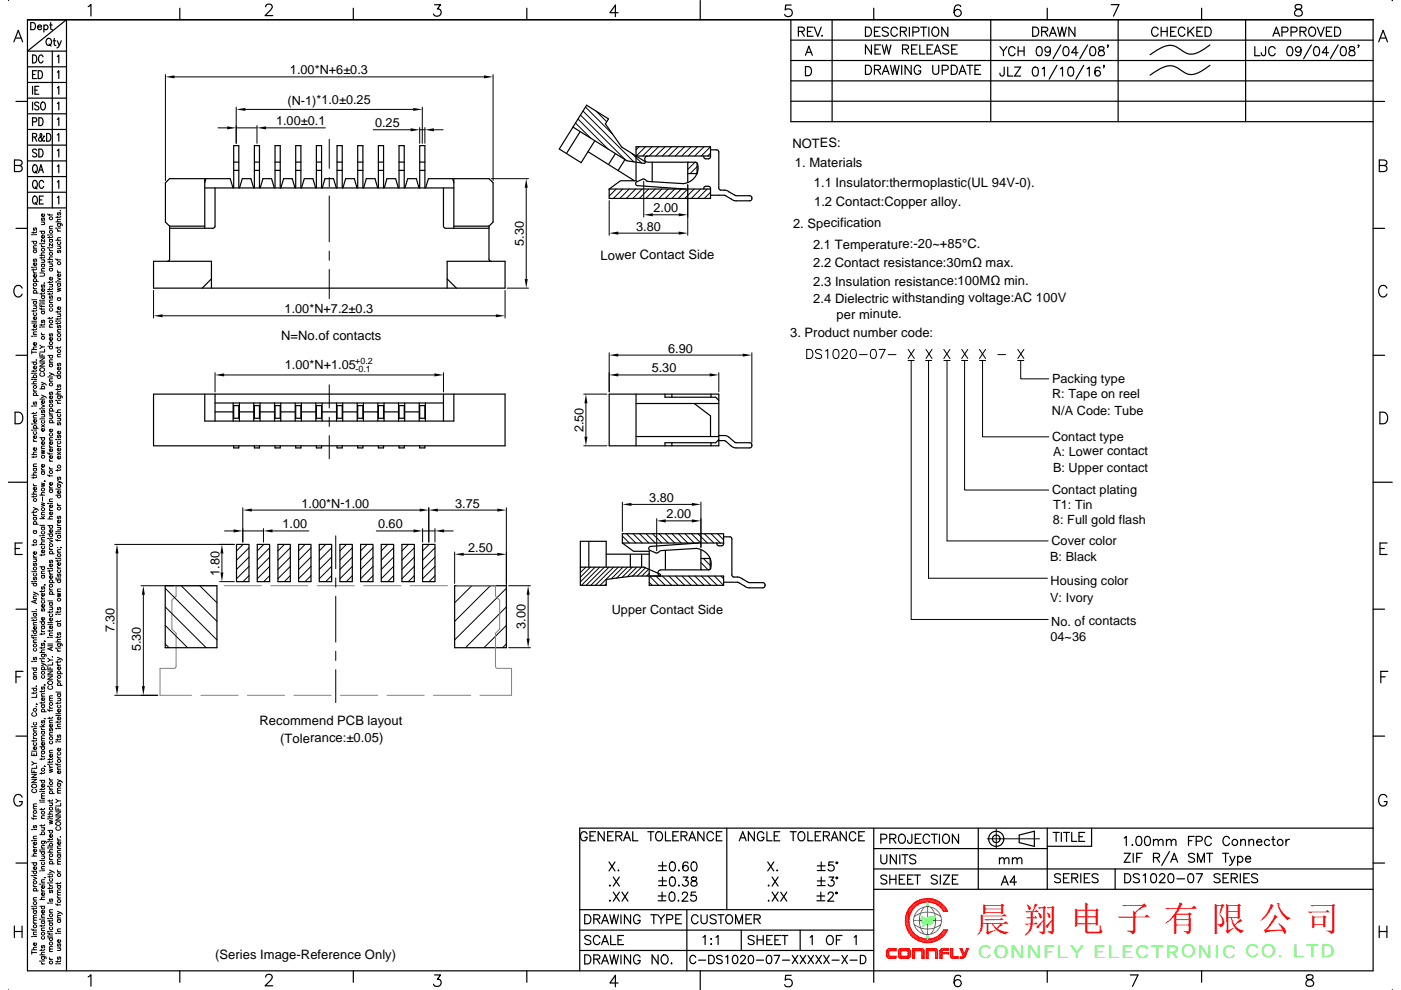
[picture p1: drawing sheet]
<svg xmlns="http://www.w3.org/2000/svg" width="297mm" height="210mm" viewBox="0 0 297 210" stroke-linecap="round" stroke-linejoin="round" font-family="sans-serif">
<defs><g id="words">
<text font-size="7.4" fill="#f00" x="206.9" y="197.6">晨 翔 电 子 有 限 公 司</text>
<text font-size="3.7" fill="#0f0" x="207.4" y="203.2">CONNFLY ELECTRONIC CO. LTD</text>
<g font-size="2.8">
<text x="168" y="31.3">NOTES:</text>
<text x="168.5" y="35.4">1. Materials</text>
<text x="172.6" y="39.7">1.1 Insulator:thermoplastic(UL 94V-0).</text>
<text x="172.6" y="43.7">1.2 Contact:Copper alloy.</text>
<text x="168.1" y="48.3">2. Specification</text>
<text x="172.4" y="52.7">2.1 Temperature:-20~+85°C.</text>
<text x="127.3" y="55">Lower Contact Side</text>
<text x="172.4" y="56.7">2.2 Contact resistance:30mΩ max.</text>
<text x="172.4" y="60.6">2.3 Insulation resistance:100MΩ min.</text>
<text x="172.4" y="64.2">2.4 Dielectric withstanding voltage:AC 100V</text>
<text x="167.5" y="71.6">3. Product number code:</text>
<text x="177.4" y="67.6">per minute.</text>
<text x="59.6" y="72.2">N=No.of contacts</text>
<text x="55" y="153.8">Recommend PCB layout</text>
<text x="59.4" y="157.5">(Tolerance:±0.05)</text>
<text x="45.6" y="203.4">(Series Image-Reference Only)</text>
</g>
<g font-size="2.7">
<text x="61.5" y="15.8">1.00*N+6±0.3</text>
<text x="61" y="22.2">(N-1)*1.0±0.25</text>
<text x="58.5" y="26.6">1.00±0.1</text>
<text x="79.5" y="27">0.25</text>
<text x="138.6" y="45">2.00</text>
<text x="111" y="52.1" transform="rotate(-90 111 52.1)">5.30</text>
<text x="134.9" y="48.9">3.80</text>
<text x="60.3" y="66.5">1.00*N+7.2±0.3</text>
<text x="141.7" y="74.8">6.90</text>
<text x="60.4" y="78.4">1.00*N+1.05</text>
<text x="138.2" y="79">5.30</text>
<text x="223.1" y="81.2">Packing type</text>
<text x="223" y="88">N/A Code: Tube</text>
<text x="223" y="84.4">R: Tape on reel</text>
<text x="123.7" y="91.7" transform="rotate(-90 123.7 91.7)">2.50</text>
<text x="223.1" y="93.5">Contact type</text>
<text x="223.3" y="100.2">B: Upper contact</text>
<text x="223.3" y="96.6">A: Lower contact</text>
<text x="63.9" y="107.7">1.00*N-1.00</text>
<text x="96.5" y="107.7">3.75</text>
<text x="137.7" y="106.5">3.80</text>
<text x="223.1" y="104.8">Contact plating</text>
<text x="223.3" y="107.9">T1: Tin</text>
<text x="59.9" y="112.1">1.00</text>
<text x="80.2" y="112.1">0.60</text>
<text x="141.3" y="110">2.00</text>
<text x="223.3" y="111.1">8: Full gold flash</text>
<text x="99.3" y="117.1">2.50</text>
<text x="222.6" y="119.1">B: Black</text>
<text x="222.9" y="115.6">Cover color</text>
<text x="46.5" y="122.1" transform="rotate(-90 46.5 122.1)">1.80</text>
<text x="222.8" y="124.1">Housing color</text>
<text x="129.7" y="130.2">Upper Contact Side</text>
<text x="222.7" y="127.7">V: Ivory</text>
<text x="24.3" y="134.1" transform="rotate(-90 24.3 134.1)">7.30</text>
<text x="111.4" y="133.4" transform="rotate(-90 111.4 133.4)">3.00</text>
<text x="222.7" y="136">04~36</text>
<text x="222.9" y="132.7">No. of contacts</text>
<text x="29.9" y="138.1" transform="rotate(-90 29.9 138.1)">5.30</text>
</g>
<g font-size="1.9">
<text x="75.3" y="77.2">+0.2</text>
<text x="75.4" y="79">-0.1</text>
</g>
</g></defs>
<g fill="none" stroke="#000" stroke-width=".25">
<path d="M1.7 .1h.1M2.9 8.9l1-2.5 .9 2.5M3.3 8.1h1.1M18.7 1.4l.6-.5v2.5M38.1 1.7v2.5M56.3 1.4l.1-.3a.8 .8 0 0 1 1.1-.1 .56 .56 0 0 1 .1 .8l-1.4 1.5h1.6M74.9 1.7v2.5M92.1 1h1.3l-.7 .9a.82 .82 0 0 1 .8 1.1 .82 .82 0 0 1-1.4 .3l-.2-.3M111.7 1.7v2.5M131 2.7h-1.7l1.2-1.6v2.4M148.5 .1v4.1M167.7 12.8h123.4"/>
<path d="M167.7 8.5h123.4M167.7 17.2h123.4M167.7 1.1h-1.1l-.1 1a.86 .86 0 0 1 1.3 0 .86 .86 0 0 1-.2 1.3 .86 .86 0 0 1-1.3-.3M169.3 6.7l1.1-.1 .1-.3v-.3l-.4-.2h-.8v1.9M169.9 6.7l.6 1M170.8 11.7l.7-1.9 .7 1.9M171 11.1h1M171.2 6.7h.7M172.4 5.8h-1.2v1.9h1.2M172.7 5.8l.7 1.9 .7-1.9M174.3 7.5v.2l.1-.1M176.4 4.2v21.6"/>
<path d="M183.5 5.8h.6a1.03 1.03 0 0 1 .7 .9 1.03 1.03 0 0 1-.7 1h-.6zM184.8 9.5v2l-1.3-2v2M185.3 1.7v2.5M185.4 6.7h.7M185.5 10.4h.7M186.6 5.8h-1.2v1.9h1.2M186.7 9.5h-1.2v2h1.2M187 9.5l.5 2 .5-2 .4 2 .5-2M188.3 6a.73 .73 0 0 0-.7-.3 .73 .73 0 0 0-.6 .5l.2 .3 1 .4 .1 .5a.86 .86 0 0 1-1.3 0M190.2 6.2a.7 .7 0 0 0-.8-.4 .7 .7 0 0 0-.5 .7 .79 .79 0 0 0 .2 1 .79 .79 0 0 0 1.1-.1v-.2M190.9 6.7l1.1-.1 .2-.3-.1-.3-.4-.2h-.8v1.9M191.3 10.4h1.1l.2-.5-.4-.4h-.9v2"/>
<path d="M191.5 6.7l.7 1M192 10.4l.6 1.1M192.8 5.8v1.9M193.3 10.4h.7M193.5 6.8h.9a.51 .51 0 0 0 .5-.5 .51 .51 0 0 0-.5-.5h-.9v1.9M194.5 9.5h-1.2v2h1.2M195 9.5v2h1.1M195.2 5.8h1.3M195.8 5.8v1.9M196.6 10.4h.7M196.9 5.8v1.9M197.8 9.5h-1.2v2h1.2"/>
<path d="M197.9 5.8a.96 .96 0 0 1 1.1 .6 .96 .96 0 0 1-.3 1.2 .91 .91 0 0 1-1.1-.4 .91 .91 0 0 1 .2-1.2zM198 11.5l.8-2 .7 2M198.3 10.8h.9M201 5.8v1.9l-1.3-1.9v1.9M201.1 9.8a.73 .73 0 0 0-.7-.3 .73 .73 0 0 0-.5 .5l.1 .3 1 .3 .1 .6a.86 .86 0 0 1-1.2 0M201.8 10.4h.7M203 9.5h-1.2v2h1.2M203.7 1.4a.69 .69 0 0 0-1.1-.2 1.46 1.46 0 0 0 .4 2.3 .76 .76 0 0 0 .8-.7 .76 .76 0 0 0-.7-.8 .76 .76 0 0 0-.8 .7M210.1 4.2v21.6M212 9.9l.7 .9v1M213.5 9.9l-.8 .9M215.2 10.4a.7 .7 0 0 0-.8-.5 .7 .7 0 0 0-.6 .7v.5a.69 .69 0 0 0 .6 .7 .69 .69 0 0 0 .8-.4"/>
<path d="M215.9 10.8h1.2M215.9 9.9v1.9M217.1 9.9v1.9M218.9 5.8h.7a1.03 1.03 0 0 1 .6 .9 1.03 1.03 0 0 1-.6 1h-.7zM220 10a.59 .59 0 0 1 .9 .3 .96 .96 0 0 1-.7 1.5 1.22 1.22 0 0 1-.2-1.8zM220.9 6.7l1.1-.1 .1-.3v-.3l-.4-.2h-.8v1.9M221.5 6.7l.6 1M222 1.7v2.5M222.5 7.7l.7-1.9 .8 1.9M222.7 10.5a.6 .6 0 0 1-.8 .5 .6 .6 0 0 1-.2-.9 .6 .6 0 0 1 .9 .1 1.78 1.78 0 0 1-.2 1.5 .57 .57 0 0 1-.8-.2M222.8 7.1h.9M224.2 5.8l.5 1.9 .5-1.9 .4 1.9 .5-1.9"/>
<path d="M224.9 9.5l-1.6 3M225.6 10a.59 .59 0 0 1 .9 .3 .96 .96 0 0 1-.6 1.5 1.22 1.22 0 0 1-.3-1.8zM227.9 5.8v1.9l-1.3-1.9v1.9M228.6 11.2h-1.4l.9-1.3v1.9M230.6 9.5l-1.7 3M231.3 10a.59 .59 0 0 1 .9 .3 .96 .96 0 0 1-.6 1.5 1.22 1.22 0 0 1-.3-1.8zM233 10a.39 .39 0 0 0 .2 .6 .68 .68 0 0 1 .8 .3 .68 .68 0 0 1 0 .8 .77 .77 0 0 1-1.1-.2 .95 .95 0 0 1 1.1-1l.1-.3a.71 .71 0 0 0-1.1-.2zM235 9.6h-.2h.2l-.2 .5M235.6 1h1.6l-1.1 2.4M237.1 4.2v21.6M245.5 6.2a.71 .71 0 0 0-.8-.4 .71 .71 0 0 0-.5 .7 .8 .8 0 0 0 .2 1 .8 .8 0 0 0 1-.1l.1-.2M246.2 6.7h1.3"/>
<path d="M246.2 5.8v1.9M247.5 5.8v1.9M248.2 6.7h.7M249.4 5.8h-1.2v1.9h1.2M251.2 6.2a.71 .71 0 0 0-.8-.4 .71 .71 0 0 0-.6 .7 .8 .8 0 0 0 .3 1 .8 .8 0 0 0 1-.1l.1-.2M251.9 5.8v1.9M252.3 6.6l.8 1.1M253.1 5.8l-1.2 1.3M253.8 6.7h.7M254.8 1.7v2.5M255 5.8h-1.2v1.9h1.2M255.5 5.8h.7a1.03 1.03 0 0 1 .6 .9 1.03 1.03 0 0 1-.6 1h-.7z"/>
<path d="M264.1 4.2v21.6M269.9 7.7l.7-1.9 .7 1.9M270.2 7.1h.9M271.8 6.8h.8a.51 .51 0 0 0 .5-.5 .51 .51 0 0 0-.5-.5h-.8v1.9M273.7 6.8h.8l.5-.4a.5 .5 0 0 0-.5-.6h-.8v1.9M274.7 1.1a.49 .49 0 0 0 .2 .8 1 1 0 0 1 1.2 1 .85 .85 0 0 1-1 .5 .85 .85 0 0 1-.6-.8 1.43 1.43 0 0 1 1.4-.8l.1-.5a.91 .91 0 0 0-1.3-.2zM275.6 6.7l1.1-.1 .2-.5-.4-.3h-.9v1.9M276.3 6.7l.6 1M277.6 6a.8 .8 0 0 1 1.1-.1 .8 .8 0 0 1 .2 1 .73 .73 0 0 1-.7 .8 .73 .73 0 0 1-.7-.8zM279.3 5.8l.7 1.9 .8-1.9M281.2 6.7h.8M282.4 5.8h-1.2v1.9h1.2"/>
<path d="M283 5.8h.6a1.02 1.02 0 0 1 .7 .9 1.02 1.02 0 0 1-.7 1h-.6zM291.1 4.2h-285.3h285.3M291.1 4.2v201.7h-285.3v-201.7M292.3 8.9l.9-2.5 1 2.5M292.7 8.1h1.1M3.1 35.1h1a.65 .65 0 0 1 .6 .6 .65 .65 0 0 1-.6 .7h-1v-2.5l1.4 .2a.56 .56 0 0 1 0 .9l-.4 .1M3.4 21.5h2.4M167.7 25.8h123.4M167.7 21.5h123.4M291.1 21.5h2.5M292.4 35.1h1.1a.65 .65 0 0 1 .6 .6 .65 .65 0 0 1-.6 .7h-1.1v-2.5l1.4 .2a.56 .56 0 0 1 0 .9l-.3 .1M3.4 48.4h2.4"/>
<path d="M291.1 48.4h2.5M3.4 75.4h2.4M4.7 61.1a.91 .91 0 0 0-1-.6 .91 .91 0 0 0-.8 1 1.06 1.06 0 0 0 .3 1.1 1.06 1.06 0 0 0 1.1 .3l.4-.5M291.1 75.4h2.5M294 61.1a.9 .9 0 0 0-1-.6 .9 .9 0 0 0-.7 1 1.06 1.06 0 0 0 .3 1.1 1.06 1.06 0 0 0 1.1 .3l.3-.5M3.2 87.4h.8a1.32 1.32 0 0 1 .9 1.3 1.32 1.32 0 0 1-.9 1.2h-.8zM292.6 87.4h.8a1.32 1.32 0 0 1 .8 1.3 1.32 1.32 0 0 1-.8 1.2h-.8zM1.8 102.3h4M3.2 116.3h.9M4.7 115.2h-1.5v2.4h1.5M291.1 102.3h4.1M292.6 116.3h.9"/>
<path d="M294.1 115.2h-1.5v2.4h1.5M3.4 129.2h2.4M291.1 129.2h2.5M3.4 156.1h2.4M3.4 143.6h.9M4.9 142.4h-1.5v2.4M291.1 156.1h2.5M292.8 143.6h.9M294.3 142.4h-1.5v2.4M4.7 169.1a.91 .91 0 0 0-1-.6 .91 .91 0 0 0-.8 .9 1.07 1.07 0 0 0 .3 1.2 1.07 1.07 0 0 0 1.1 .2l.4-.4v-.4h-.6M124.5 176.9a.71 .71 0 0 0-.8-.5 .71 .71 0 0 0-.6 .8 .79 .79 0 0 0 .2 1 .79 .79 0 0 0 1.1-.1l.1-.5h-.5M125.1 177.3h.7"/>
<path d="M126.3 176.4h-1.2v1.9h1.2M128.1 176.4v1.9l-1.3-1.9v1.9M128.8 177.3h.8M130 176.4h-1.2v1.9h1.2M130.6 177.3l1.1-.1 .2-.4-.5-.4h-.8v1.9M131.2 177.3l.7 1M132.2 178.3l.7-1.9 .8 1.9M132.5 177.7h.9M134.2 176.4v1.9h1.1M137.4 176.4h1.2M138 176.4v1.9M139.2 176.7a.8 .8 0 0 1 1-.1 .8 .8 0 0 1 .3 1 .73 .73 0 0 1-.8 .8 .73 .73 0 0 1-.7-.8z"/>
<path d="M141.1 176.4v1.9h1.1M142.7 177.3h.7M143.8 176.4h-1.1v1.9h1.1M144.4 177.3l1.1-.1 .2-.2-.1-.4-.4-.2h-.8v1.9M145 177.3l.7 1M146.1 178.3l.7-1.9 .7 1.9M146.3 177.7h.9M149.2 176.4v1.9l-1.2-1.9v1.9M151.3 176.9a.71 .71 0 0 0-.9-.5 .71 .71 0 0 0-.5 .8 .8 .8 0 0 0 .2 1 .8 .8 0 0 0 1.1-.1l.1-.2M151.9 177.3h.7M153.1 176.4h-1.2v1.9h1.2M154.1 175.6v17.3"/>
<path d="M156.7 178.3l.8-1.9 .7 1.9M157 177.7h.9M159.9 176.4v1.9l-1.2-1.9v1.9M161.9 176.9a.7 .7 0 0 0-.8-.5 .7 .7 0 0 0-.5 .8 .79 .79 0 0 0 .2 1 .79 .79 0 0 0 1.1-.1v-.5h-.4M162.6 176.4v1.9h1.1M164.1 177.3h.8M165.3 176.4h-1.2v1.9h1.2M167.5 176.4h1.3M168.2 176.4v1.9M169.5 176.5a.93 .93 0 0 1 1.1 .4 .93 .93 0 0 1-.1 1.2 .79 .79 0 0 1-1.1 .1 .79 .79 0 0 1-.2-1zM171.3 176.4v1.9h1.1M172.8 177.3h.8"/>
<path d="M174 176.4h-1.2v1.9h1.2M174.6 177.3l1.1-.1 .2-.2-.1-.4-.4-.2h-.8v1.9M175.2 177.3l.7 1M176.2 178.3l.8-1.9 .7 1.9M176.5 177.7h.9M179.4 176.4v1.9l-1.3-1.9v1.9M181.4 176.9a.71 .71 0 0 0-.8-.5 .71 .71 0 0 0-.5 .8 .8 .8 0 0 0 .2 1 .8 .8 0 0 0 1.1-.1v-.2M182.1 177.3h.7M183.3 176.4h-1.2v1.9h1.2M185.3 175.6v32.8M185.3 180h36.7M186.8 178h.8a.51 .51 0 0 0 .4-.6 .51 .51 0 0 0-.4-.5h-.8v2"/>
<path d="M188.7 177.9l1.1-.1 .1-.3v-.4l-.4-.2h-.8v2M189.3 177.9l.6 1M190.7 177.2a.71 .71 0 0 1 .8-.2 .71 .71 0 0 1 .5 .7 .85 .85 0 0 1-.2 .9 .85 .85 0 0 1-.9 .2 1.23 1.23 0 0 1-.2-1.6zM193.3 176.9l-.1 1.8-.2 .2-.4-.1-.2-.6M194.1 177.9h.7M195.3 176.9h-1.2v2h1.2M197.1 177.4a.71 .71 0 0 0-.8-.5 .71 .71 0 0 0-.6 .8v.4a.71 .71 0 0 0 .6 .8 .71 .71 0 0 0 .8-.5M197.4 176.9h1.3M198.1 176.9v2M199.2 176.9v2M200 177.2a.71 .71 0 0 1 .8-.2 .71 .71 0 0 1 .5 .7 .85 .85 0 0 1-.2 .9 .85 .85 0 0 1-.9 .2 1.23 1.23 0 0 1-.2-1.6zM203.2 176.9v2l-1.3-2v2"/>
<path d="M207.4 175.6v13M216.1 177.1l3.2-.8v3.2l-3.2-.8zM222 175.6v13M223.3 176.6h1.3M223.9 176.6v1.9M225 176.6v1.9M225.5 176.6h1.3M226.1 176.6v1.9M227.2 176.6v1.9h1.1M228.8 177.5h.7M230 176.6h-1.2v1.9h1.2M231.4 175.6v3.9h-9.4"/>
<path d="M238.4 177.8l.4-.4v1.9M240 179.2h.2zM241.1 177.5a.63 .63 0 0 1 .9 .3 .97 .97 0 0 1-.6 1.5 1.05 1.05 0 0 1-.5-1.5zM242.9 177.5a.63 .63 0 0 1 .9 .3 1.65 1.65 0 0 1-.2 1.4 .63 .63 0 0 1-.9-.2 1.65 1.65 0 0 1 .2-1.5zM244.6 178.4l.4-.4 .5 .1 .1 1.2M244.6 178v1.3M245.6 178.4l.4-.4 .5 .1 .1 1.2M247.3 178.4l.5-.4 .4 .1 .1 1.2M247.3 178v1.3M248.3 178.4l.5-.4 .4 .1 .1 1.2M252 178.3h.7M253.2 177.4h-1.2v1.9"/>
<path d="M253.6 178.4h.8l.5-.4a.5 .5 0 0 0-.5-.6h-.8v1.9M256.8 177.9a.71 .71 0 0 0-.8-.5 .71 .71 0 0 0-.5 .7 .79 .79 0 0 0 .2 1.1 .79 .79 0 0 0 1-.1l.1-.2M260.7 177.9a.71 .71 0 0 0-.8-.5 .71 .71 0 0 0-.6 .7 .8 .8 0 0 0 .2 1.1 .8 .8 0 0 0 1.1-.1l.1-.2M263.1 178.4l.4-.4 .5 .1 .1 1.2M263.1 178v1.3M264.8 178.4l.4-.4 .5 .1 .1 1.2M264.8 178v1.3M266.4 178.6h1.1a.59 .59 0 0 0-.8-.5 .59 .59 0 0 0-.2 1 .57 .57 0 0 0 1 0M269.2 178.3a.62 .62 0 0 0-.9-.1 .62 .62 0 0 0 0 .9 .62 .62 0 0 0 .9 0M269.6 178h.7M269.9 177.4v1.6l.1 .2 .4 .1M272.6 178v1.3"/>
<path d="M273.4 178a.65 .65 0 0 0-.8 .6M291.1 175.6h-168.2v30.3M294 169.1a.9 .9 0 0 0-1-.6 .9 .9 0 0 0-.7 .9 1.07 1.07 0 0 0 .2 1.2 1.07 1.07 0 0 0 1.2 .2l.3-.4v-.4h-.5M3 196.4v2.5M3 197.6h1.7M3.4 183.1h2.4M4.7 196.4v2.5M122.9 192.9h62.4M122.9 197.3h62.4M124 194h.6a1.02 1.02 0 0 1 .7 1 1.02 1.02 0 0 1-.7 .9h-.6zM125.3 198.7a.73 .73 0 0 0-.7-.3 .73 .73 0 0 0-.6 .5l.2 .3 .9 .3 .2 .6a.86 .86 0 0 1-1.3 0M125.9 194.9l1.1-.1 .2-.4-.5-.4h-.8v1.9"/>
<path d="M126.5 194.9l.7 1M127.2 198.9a.71 .71 0 0 0-.8-.5 .71 .71 0 0 0-.6 .8 .85 .85 0 0 0 .2 .9 .85 .85 0 0 0 .9 .2l.3-.4M127.6 195.9l.7-1.9 .7 1.9M127.8 195.3h.9M127.8 199.7h.9M129.1 182.8l1.3 1.9M129.2 187.8h.2zM129.2 191.1h.2zM129.3 194l.5 1.9 .4-1.9 .5 1.9 .4-1.9M129.5 198.4v1.9h1.1M130 186l1.3 1.9M130 189.2l1.3 1.9"/>
<path d="M130.4 182.8l-1.3 1.9M131 199.4h.8M131 184.6h.2zM131.3 186l-1.3 1.9M131.3 189.2l-1.3 1.9M131.7 194v1.9M131.9 189.2l1.2 1.9M132.2 198.4h-1.2v1.9h1.2M133.1 189.2l-1.2 1.9M133.7 194v1.9l-1.3-1.9v1.9M135.7 194.5a.71 .71 0 0 0-.8-.5 .71 .71 0 0 0-.6 .7 .84 .84 0 0 0 .2 1 .84 .84 0 0 0 .9 .1l.3-.3v-.3h-.5M138 194h1.3"/>
<path d="M138.6 194v1.9M139.4 194l.8 .9v1M139.6 190h1.6M139.6 191.1h1.6M139.6 183.6h1.7M139.6 184.6h1.7M139.6 186.8h1.7M139.6 187.8h1.7M140.4 189.2v1.7M140.5 182.8v1.7M140.5 186v1.7M140.9 194l-.7 .9"/>
<path d="M141.4 195l1.1-.1 .1-.2v-.5l-.4-.2h-.8v1.9M142.1 189.3a.6 .6 0 0 1 .9 .3 1.62 1.62 0 0 1-.2 1.5 .63 .63 0 0 1-.9-.3 1.6 1.6 0 0 1 .2-1.5zM142.2 182.9a.63 .63 0 0 1 .9 .3 .96 .96 0 0 1-.6 1.5 1.21 1.21 0 0 1-.3-1.8zM142.2 186.1a.63 .63 0 0 1 .9 .3 .99 .99 0 0 1-.6 1.5 1.24 1.24 0 0 1-.3-1.8zM143.3 194.9h.7M143.8 184.6h.2zM143.8 187.8h.2zM143.8 191v.1zM144.5 194h-1.2v1.9h1.2M144.7 189.7l.3-.5 .7 .2a.58 .58 0 0 1-.2 .8l-.9 .9h1.3M144.8 186h1.1l-.6 .8a.64 .64 0 0 1 .6 .6 .64 .64 0 0 1-.5 .6 .64 .64 0 0 1-.7-.4M145.6 192.9v13"/>
<path d="M145.9 183.1a.57 .57 0 0 0-.9-.2 1.48 1.48 0 0 0 0 1.7 .59 .59 0 0 0 .9-.2 .59 .59 0 0 0-.4-.8 .59 .59 0 0 0-.7 .5M146.7 186.1a.41 .41 0 0 0 .2 .7 .71 .71 0 0 1 .7 .2 .71 .71 0 0 1 .1 .8 .68 .68 0 0 1-.8 .1 .68 .68 0 0 1-.4-.6 1.1 1.1 0 0 1 1.1-.6l.1-.4a.72 .72 0 0 0-1-.2zM146.8 182.9a.63 .63 0 0 1 .9 .3 .96 .96 0 0 1-.7 1.5 1.21 1.21 0 0 1-.2-1.8zM147.5 189.2h-.9l-.1 .8a.68 .68 0 0 1 1 0 .68 .68 0 0 1-.1 1 .68 .68 0 0 1-1-.2M148 194.5a.71 .71 0 0 0-.8-.5 .71 .71 0 0 0-.6 .7v.5a.71 .71 0 0 0 .6 .7 .71 .71 0 0 0 .8-.4M148.6 194v1.4a.66 .66 0 0 0 .7 .5 .66 .66 0 0 0 .6-.5v-1.4M149.1 198.8l.4-.4v1.9M150.7 199.2h.2zM151.8 198.8l.5-.4v1.9M151.8 194.3a.74 .74 0 0 0-1.2 .2l.1 .2 1 .4 .1 .6a.86 .86 0 0 1-1.2 0M152.2 194h1.3M152.8 194v1.9"/>
<path d="M154 194.3a.71 .71 0 0 1 .8-.3 .71 .71 0 0 1 .5 .7 .85 .85 0 0 1-.2 1 .85 .85 0 0 1-.9 .1 1.21 1.21 0 0 1-.2-1.5zM156 195.9v-1.9l.7 1.9 .7-1.9v1.9M157.2 197.3v4.3M158.2 194.9h.7M159.3 194h-1.1v1.9h1.1M159.9 194.9l1.1-.1 .2-.4-.5-.4h-.8v1.9M159.9 198.7a.71 .71 0 0 0-.7-.3 .71 .71 0 0 0-.6 .5l.2 .3 .9 .3a.47 .47 0 0 1 0 .8 .89 .89 0 0 1-1.1-.2M160.5 199.4h1.3M160.5 194.9l.7 1M160.5 198.4v1.9M161.8 198.4v1.9M162.6 199.4h.7"/>
<path d="M162.8 182.8l1.3 1.9M162.9 187.8h.1zM163 191v.1zM163.7 186l1.3 1.9M163.7 189.2l1.3 1.9M163.7 198.4h-1.1v1.9h1.1M164.1 182.8l-1.3 1.9M164.3 199.4h.7M164.7 184.6h.2zM165 186l-1.3 1.9M165 189.2l-1.3 1.9M165.5 198.4h-1.2v1.9h1.2"/>
<path d="M165.5 189.2l1.3 1.9M165.8 198.4h1.2M166.4 198.4v1.9M166.8 189.2l-1.3 1.9M169.7 197.3v4.3M171.7 198.8l.5-.4v1.9M173.2 190h1.7M173.2 191.1h1.7M173.3 183.6h1.6M173.3 184.6h1.6M173.3 186.8h1.6M173.3 187.8h1.6"/>
<path d="M174 189.2v1.7M174.1 182.8v1.7M174.1 186v1.7M175.4 198.7a.7 .7 0 0 1 .8-.2 .7 .7 0 0 1 .5 .7 .83 .83 0 0 1-.2 .9 .83 .83 0 0 1-.9 .2l-.2-.2a1.21 1.21 0 0 1 0-1.4zM175.6 189.7l.4-.5 .6 .2a.61 .61 0 0 1-.2 .8l-.9 .9h1.3M175.8 186h1l-.6 .8a.64 .64 0 0 1 .6 .9 .64 .64 0 0 1-1.1 .1l-.1-.2M176.7 182.8h-.9l-.1 .8a.68 .68 0 0 1 1 0 .68 .68 0 0 1-.1 1.1 .68 .68 0 0 1-1-.3M177.3 199.4h.8M178.5 198.4h-1.2v1.9M181.1 198.8l.4-.4v1.9M185.3 184.3h105.8M185.3 188.6h105.8"/>
<path d="M186.8 181.3v1.4a.64 .64 0 0 0 .6 .5 .64 .64 0 0 0 .6-.5v-1.4M188 185.9a.71 .71 0 0 0-.7-.3 .71 .71 0 0 0-.5 .5l.1 .2 .8 .3a.44 .44 0 0 1 .3 .4 .44 .44 0 0 1-.2 .4 .83 .83 0 0 1-1-.2M188.7 185.6v1.9M188.7 186.5h1.2M189.9 185.6v1.9M190 181.3v1.9l-1.2-1.9v1.9M190.7 186.5h.7M190.8 181.3v1.9M191.2 181.3h1.3M191.9 181.3v1.9M191.9 185.6h-1.2v1.9h1.2M192.4 186.5h.7"/>
<path d="M193.6 185.6h-1.2v1.9h1.2M193.9 185.6h1.3M194.2 181.6a.73 .73 0 0 0-.7-.3 .73 .73 0 0 0-.6 .5l.2 .2 .9 .4 .2 .6a.86 .86 0 0 1-1.3 0M194.5 185.6v1.9M198.7 185.9a.73 .73 0 0 0-.7-.3 .73 .73 0 0 0-.6 .5l.2 .2 .9 .4 .2 .5a.86 .86 0 0 1-1.3 0M199.4 185.6v1.9M200 185.6h1.3l-1.3 1.9h1.3M201.9 186.5h.8M203.1 185.6h-1.2v1.9h1.2M211.9 182.3l.5-.4 .4 .1 .1 1.2M211.9 181.9v1.3M212.3 187.7l.7-1.9 .8 1.9"/>
<path d="M212.6 187.1h.9M212.9 182.3l.5-.4 .4 .1 .1 1.2M214.7 182.3l.4-.4 .5 .1v1.2M214.7 181.9v1.3M215.5 187.1h-1.4l1-1.3v1.9M215.6 182.3l.5-.4 .5 .1 .1 1.2M224.9 185.6a.72 .72 0 0 0-.7-.3 .72 .72 0 0 0-.6 .5l.2 .2 .9 .4a.47 .47 0 0 1 0 .7 .89 .89 0 0 1-1.1-.1M225.5 186.2h.7M226.7 185.3h-1.2v1.9h1.2M227.2 186.2l1.1-.1 .2-.2-.1-.4-.4-.2h-.8v1.9M227.9 186.2l.6 1M229.2 185.3v1.9"/>
<path d="M229.9 186.2h.7M231.1 185.3h-1.2v1.9h1.2M232.8 185.6a.72 .72 0 0 0-.7-.3 .72 .72 0 0 0-.6 .5l.2 .2 .9 .4a.47 .47 0 0 1 0 .7 .89 .89 0 0 1-1.1-.1M236.4 184.3v4.3M238.4 181h1.2l-1.2 1.9h1.2M238.5 185.3h.6a1.02 1.02 0 0 1 .7 1 1.02 1.02 0 0 1-.7 .9h-.6zM240.3 181v1.9M241 181.9h.7M241.6 185.6a.74 .74 0 0 0-1.3 .2l.3 .3 .8 .3 .2 .6a.86 .86 0 0 1-1.3 0M242.2 181h-1.2v1.9M242.4 185.7l.4-.4v1.9M244.2 185.4a.63 .63 0 0 1 .9 .3 1.27 1.27 0 0 1-.4 1.5h-.2a1.22 1.22 0 0 1-.3-1.8z"/>
<path d="M244.6 181.9l1.1-.1 .2-.3-.1-.3-.4-.2h-.8v1.9M245.2 181.9l.7 1M245.9 185.8l.1-.3 .2-.2 .7 .2a.57 .57 0 0 1-.2 .8l-.9 .9h1.3M247.9 185.4a.63 .63 0 0 1 .9 .3 1.62 1.62 0 0 1-.2 1.4 .63 .63 0 0 1-.9-.2 1.62 1.62 0 0 1 .2-1.5zM247.9 180.6l-1.6 2.9M248.2 182.9l.8-1.9 .7 1.9M248.5 182.3h.9M249.5 186.4h1.7M252.1 185.4a.63 .63 0 0 1 .9 .3 1.62 1.62 0 0 1-.2 1.4 .63 .63 0 0 1-.9-.2 1.62 1.62 0 0 1 .2-1.5zM253.3 181.3a.72 .72 0 0 0-.7-.4 .72 .72 0 0 0-.6 .5l.2 .3 1 .5 .1 .4a.88 .88 0 0 1-1.3 0M253.6 185.3h1.3l-.9 1.9M253.9 182.9v-1.9l.7 1.9 .8-1.9v1.9"/>
<path d="M255.8 181h1.3M256.5 181v1.9M258.7 185.6a.74 .74 0 0 0-1.3 .2l.2 .2 .9 .4 .2 .6a.86 .86 0 0 1-1.3 0M259.2 181h1.3M259.3 186.2h.8M259.8 181v1.9M260.5 185.3h-1.2v1.9h1.2M260.8 181.6l.5 1.3M261 186.2l1.1-.1 .2-.4-.4-.4h-.9v1.9M261.7 186.2l.6 1M261.9 181.6l-.8 1.7-.4 .2M262.4 181.9a.62 .62 0 0 1 .9-.1 .62 .62 0 0 1 0 .9 .62 .62 0 0 1-.9-.1"/>
<path d="M262.4 181.6v1.9M263 185.3v1.9M263.7 186.2h.7M264.1 182.2h1.1a.6 .6 0 0 0-.9-.5 .6 .6 0 0 0-.2 .9 .62 .62 0 0 0 1.1 0M264.9 185.3h-1.2v1.9h1.2M266.6 185.6a.74 .74 0 0 0-1.3 .2l.2 .2 .9 .4 .2 .6a.86 .86 0 0 1-1.3 0M291.1 183.1h2.5M292.4 197.6h1.6M292.4 196.4v2.5M294 196.4v2.5M18.7 207.2l.6-.5v2.5M38.1 205.9v2.5"/>
<path d="M56.3 207.2l.1-.3 .4-.2 .7 .1a.53 .53 0 0 1 .1 .8l-1.4 1.5h1.6M74.9 205.9v2.5M92.1 206.8h1.3l-.7 .9a.78 .78 0 0 1 .9 .9 .78 .78 0 0 1-1.1 .6l-.4-.1-.2-.3M111.7 205.9v2.5M122.9 201.6h62.4M124 202.5h.6a1.03 1.03 0 0 1 .7 1 1.03 1.03 0 0 1-.7 1h-.6zM125.9 203.4h1.1l.2-.5-.5-.4h-.8v2M126.5 203.4l.7 1.1M127.6 200.3l.7-1.9 .7 1.9M127.6 204.5l.7-2 .7 2M127.8 203.8h.9M129.3 202.5l.5 2 .4-2 .5 2 .4-2"/>
<path d="M131 208.5h-1.7l1.2-1.6v2.4M131.7 202.5v2M133.7 202.5v2l-1.3-2v2M135.7 203a.71 .71 0 0 0-.8-.5 .71 .71 0 0 0-.6 .8 .79 .79 0 0 0 .3 1 .79 .79 0 0 0 1-.1l.1-.5h-.5M139.5 202.5v2l-1.2-2v2M140.4 202.8a.8 .8 0 0 1 1-.1 .8 .8 0 0 1 .2 1 .74 .74 0 0 1-.7 .8 .74 .74 0 0 1-.7-.8zM142.4 204.3v.2zM147.5 203.1a.64 .64 0 0 0-.7-.5 .64 .64 0 0 0-.5 .7v.4a.64 .64 0 0 0 .5 .7 .64 .64 0 0 0 .7-.4M148.1 203.7h1.5M148.5 205.9v4.1M150.3 202.6h.6a.94 .94 0 0 1 .6 .9 .94 .94 0 0 1-.6 .9h-.6zM150.7 200.3h.2z"/>
<path d="M153.1 202.9a.67 .67 0 0 0-.6-.3 .67 .67 0 0 0-.6 .5l.2 .2 .9 .4a.39 .39 0 0 1 0 .6 .82 .82 0 0 1-1.1-.2M153.9 203l.4-.4v1.8M155.5 202.7a.55 .55 0 0 1 .9 .3 .89 .89 0 0 1-.6 1.4 1.11 1.11 0 0 1-.3-1.7zM157 203.1l.4-.5 .5 .2a.55 .55 0 0 1-.1 .8l-.8 .8h1.1M158.9 202.7a.56 .56 0 0 1 .8 .3 .89 .89 0 0 1-.6 1.4 1.11 1.11 0 0 1-.2-1.7zM160.4 203.7h1.5M162.7 202.7a.58 .58 0 0 1 .9 .3 .89 .89 0 0 1-.6 1.4 1.11 1.11 0 0 1-.3-1.7zM164.1 202.6h1.2l-.8 1.8M165.9 203.7h1.5M167.7 206.9h-1.1l-.1 1a.86 .86 0 0 1 1.3 0 .86 .86 0 0 1-.2 1.3 .86 .86 0 0 1-1.3-.4M168 202.6l1.1 1.8M169.1 202.6l-1.1 1.8"/>
<path d="M169.7 202.6l1.1 1.8M170.8 202.6l-1.1 1.8M171.3 202.6l1.2 1.8M172.5 202.6l-1.2 1.8M173 202.6l1.2 1.8M174.2 202.6l-1.2 1.8M174.6 202.6l1.2 1.8M175.8 202.6l-1.2 1.8M176.4 203.7h1.5M178.5 202.6l1.2 1.8M179.7 202.6l-1.2 1.8M180.2 203.7h1.5"/>
<path d="M182.4 202.6h.6a.95 .95 0 0 1 .6 .9 .95 .95 0 0 1-.6 .9h-.6zM203.7 207.2a.73 .73 0 0 0-1.1-.2 1.86 1.86 0 0 0 0 2.2 .76 .76 0 0 0 1.2-.4 .76 .76 0 0 0-.6-1 .76 .76 0 0 0-.9 .7M222 205.9v2.5M239.6 206.8h1.7l-1.2 2.4M254.8 205.9v2.5M277.1 206.9a.49 .49 0 0 0 .2 .8 .9 .9 0 0 1 1 .3 .9 .9 0 0 1 .1 1 .86 .86 0 0 1-1 .2 .86 .86 0 0 1-.5-.8 1.1 1.1 0 0 1 1.1-.7 .52 .52 0 0 0 .3-.8zM295.2 210h.1"/>
<circle cx="211.2" cy="177.9" r="1.61"/>
<circle cx="211.2" cy="177.9" r=".81"/>
<circle cx="261.8" cy="178.7" r=".64"/>
<circle cx="271.4" cy="178.7" r=".64"/>
<circle cx="177.3" cy="189.4" r=".18"/>
<circle cx="177.4" cy="183" r=".18"/>
<circle cx="177.4" cy="186.2" r=".18"/>
</g>
<path d="M209.3 177.9h11.1M211.2 175.8v4.2" fill="none" stroke="#000" stroke-width=".21"/>
<g fill="#f00">
<path d="M192 195l.1 1.2z"/>
<path d="M192.1 194.3v1.9z"/>
</g>
<path d="M192.1 193.7v3.1M192.7 192.8v5" fill="none" stroke="#f00" stroke-width=".21"/>
<path d="M192.3 193.2v4.1" fill="none" stroke="#f00" stroke-width=".25"/>
<path d="M192.6 192.8v5" fill="none" stroke="#f00" stroke-width=".23"/>
<path d="M192.7 192.7v2z" fill="#f00"/>
<path d="M192.8 195.8v2.1" fill="none" stroke="#f00" stroke-width=".21"/>
<g fill="#f00">
<path d="M192.7 192.7v2z"/>
<path d="M192.8 192.6v2z"/>
</g>
<path d="M192.8 195.9v2.1" fill="none" stroke="#f00" stroke-width=".21"/>
<g fill="#f00">
<path d="M192.8 192.6v2z"/>
<path d="M192.9 192.5v1.6z"/>
<path d="M192.9 196.4l.2 1.9-.2-.3z"/>
<path d="M192.9 196.4l.2 .5v1.4z"/>
<path d="M192.9 192.5l.2 1.1-.2 .5z"/>
<path d="M193.1 192.2v1.4l-.2-1.1z"/>
<path d="M193.1 196.9v1.5z"/>
<path d="M193.1 192.2v1.4z"/>
<path d="M193.1 192.2v1.2z"/>
<path d="M193.1 197.1l.3 1.5-.3-.2z"/>
<path d="M193.1 197.1l.3 .3v1.2z"/>
<path d="M193.1 192.2l.3 .9-.3 .3z"/>
<path d="M193.1 192.2l.3-.3v1.2z"/>
<path d="M193.4 197.4l.2 1.4-.2-.2z"/>
<path d="M193.4 197.4l.2 .3v1.1z"/>
<path d="M193.4 191.9l.2 .9-.2 .3z"/>
<path d="M193.4 191.9l.2-.2v1.1z"/>
<path d="M193.6 197.7l.1 1.2z"/>
<path d="M193.6 191.7v1.1z"/>
<path d="M193.6 191.7l.1-.1v1z"/>
<path d="M193.7 197.9l.4 1.3-.4-.3z"/>
<path d="M193.7 197.9l.4 .4v.9z"/>
<path d="M193.7 191.6l.4 .7-.4 .3z"/>
<path d="M193.7 191.6l.4-.2v.9z"/>
<path d="M194.1 198.3v.9z"/>
<path d="M194.1 191.4v.9z"/>
<path d="M194.1 191.4v.8z"/>
<path d="M194.1 198.3l.5 1.2-.5-.3z"/>
<path d="M194.1 198.3l.5 .3v.9z"/>
<path d="M194.1 191.3l.5 .6-.5 .3z"/>
<path d="M194.1 191.3l.5-.2v.8z"/>
<path d="M194.6 198.6v.9z"/>
<path d="M194.6 191.1v.8z"/>
<path d="M194.6 198.6l.5 1.1-.5-.2z"/>
<path d="M194.6 198.6l.5 .3v.8z"/>
<path d="M194.6 191l.5 .6-.5 .3z"/>
<path d="M194.6 191l.5-.2v.8z"/>
<path d="M195.1 198.9l.1 .8z"/>
<path d="M195.1 190.8v.8z"/>
<path d="M195.1 190.8h.1v.8z"/>
<path d="M195.2 198.9l.4 .9-.4-.1z"/>
<path d="M195.2 198.9l.4 .2v.7z"/>
<path d="M195.2 190.8l.4 .6-.4 .2z"/>
<path d="M195.2 190.8l.4-.1v.7z"/>
<path d="M195.6 199.1l.2 .8-.2-.1z"/>
<path d="M195.6 199.1h.2v.8z"/>
<path d="M195.6 190.7l.2 .7h-.2z"/>
<path d="M195.6 190.7h.2v.7z"/>
<path d="M195.8 199.1l.4 .8h-.4z"/>
<path d="M195.8 199.1l.4 .1v.7z"/>
<path d="M195.8 190.7l.4 .6-.4 .1z"/>
<path d="M195.8 190.7l.4-.1v.7z"/>
<path d="M196.2 199.2l.2 .7h-.2z"/>
<path d="M196.2 199.2h.2v.7z"/>
<path d="M196.2 190.6l.2 .7h-.2z"/>
<path d="M196.2 190.6h.2v.7z"/>
<path d="M196.4 199.2l.4 .7h-.4z"/>
<path d="M196.4 199.2h.4v.7z"/>
<path d="M196.4 190.6l.4 .7h-.4z"/>
<path d="M196.4 190.6h.4v.7z"/>
<path d="M196.8 199.2l.2 .7h-.2z"/>
<path d="M196.8 199.2h.2v.7z"/>
<path d="M196.8 190.6l.2 .7h-.2z"/>
<path d="M196.8 190.6h.2v.7z"/>
<path d="M197 199.2l.3 .7h-.3z"/>
<path d="M197 199.2l.3-.1v.8z"/>
<path d="M197 190.6l.3 .8-.3-.1z"/>
<path d="M197 190.6h.3v.8z"/>
<path d="M197.3 199.1l.3 .7-.3 .1z"/>
<path d="M197.3 199.1h.3v.7z"/>
<path d="M197.3 190.6l.3 .8h-.3z"/>
<path d="M197.3 190.6l.3 .1v.7z"/>
<path d="M197.6 199.1l.3 .7h-.3z"/>
<path d="M197.6 199.1l.3-.1v.8z"/>
<path d="M197.6 190.7l.3 .8-.3-.1z"/>
<path d="M197.6 190.7l.3 .1v.7z"/>
<path d="M197.9 199l.3 .7-.3 .1z"/>
<path d="M197.9 199l.3-.1v.8z"/>
<path d="M197.9 190.8l.3 .9-.3-.2z"/>
<path d="M197.9 190.8h.3v.9z"/>
<path d="M198.2 198.9l.2 .7-.2 .1z"/>
<path d="M198.2 198.9l.2-.1v.8z"/>
<path d="M198.2 190.8l.2 .9h-.2z"/>
<path d="M198.2 190.8l.2 .1v.8z"/>
<path d="M198.4 198.8l.4 .6-.4 .2z"/>
<path d="M198.4 198.8l.4-.2v.8z"/>
<path d="M198.4 190.9l.4 1-.4-.2z"/>
<path d="M198.4 190.9l.4 .2v.8z"/>
<path d="M198.8 198.6v.8z"/>
<path d="M198.8 198.6l.1-.1v.9z"/>
<path d="M198.8 191.1l.1 .9z"/>
<path d="M198.9 198.5l.4 .6-.4 .3z"/>
<path d="M198.9 198.5l.4-.3v.9z"/>
<path d="M198.9 191.2l.4 1.1-.4-.3z"/>
<path d="M198.9 191.2l.4 .2v.9z"/>
<path d="M199.3 198.2v.9z"/>
<path d="M199.3 198.1v1z"/>
<path d="M199.3 191.4v1z"/>
<path d="M199.3 198.1l.4 .7-.4 .3z"/>
<path d="M199.7 197.7v1.1l-.4-.7z"/>
<path d="M199.3 191.4l.4 1.4-.4-.4z"/>
<path d="M199.3 191.4l.4 .4v1z"/>
<path d="M199.7 197.7v1.1z"/>
<path d="M199.8 197.6v1.1z"/>
<path d="M199.7 191.8l.1 1.1z"/>
<path d="M199.8 197.6l.3 .8-.3 .3z"/>
<path d="M200.1 197.2v1.2l-.3-.8z"/>
<path d="M199.8 191.8l.3 1.5-.3-.4z"/>
<path d="M199.8 191.8l.3 .3v1.2z"/>
<path d="M200.1 197.2l.1 1.1-.1 .1z"/>
<path d="M200.1 197.2h.1v1.1z"/>
<path d="M200.1 192.1l.1 1.2h-.1z"/>
<path d="M200.1 192.1l.1 .1v1.1z"/>
<path d="M200.2 197.2l.4 .6-.4 .5z"/>
<path d="M200.2 197.2h.4v.6z"/>
<path d="M200.2 192.2l.4 1.1h-.4z"/>
<path d="M200.2 192.2l.4 .6v.5z"/>
<path d="M200.6 197.2h.3l-.3 .6z"/>
<path d="M200.6 192.8l.3 .5h-.3z"/>
</g>
<path d="M200.1 193.3a3.9 3.9 0 0 0-6-1.1 3.9 3.9 0 0 0 0 6.1 3.9 3.9 0 0 0 6-1.1M200.9 193.3a4.7 4.7 0 0 0-7.2-1.7 4.7 4.7 0 0 0 0 7.3 4.7 4.7 0 0 0 7.2-1.7" fill="none" stroke="#f00" stroke-width=".25"/>
<g fill="#00f">
<path d="M199.5 194.8h.2v.4h-.2z"/>
<path d="M199.4 194.3h.1l.2 .5h-.2z"/>
<path d="M199.2 193.9l.1-.1 .2 .5h-.1z"/>
<path d="M198.9 193.5l.2-.1 .2 .4-.1 .1z"/>
<path d="M198.7 193l.4 .4-.2 .1-.3-.3z"/>
<path d="M198.3 192.7l.4 .3-.1 .2-.4-.3z"/>
<path d="M197.9 192.5l.4 .2-.1 .2-.4-.3z"/>
<path d="M197.4 192.3l.5 .2-.1 .1-.4-.1z"/>
<path d="M196.9 192.2l.5 .1v.2l-.5-.1z"/>
<path d="M195.9 192.3l.5-.1v.2l-.5 .1z"/>
<path d="M195.4 192.5l.5-.2v.2l-.4 .1z"/>
<path d="M195 192.7l.4-.2 .1 .1-.4 .3z"/>
<path d="M194.6 193l.4-.3 .1 .2-.4 .3z"/>
<path d="M194.6 193l.1 .2-.3 .3-.2-.1z"/>
<path d="M194.2 193.4l.2 .1-.3 .4-.1-.1z"/>
<path d="M194 193.8l.1 .1-.2 .4h-.1z"/>
<path d="M193.8 194.3h.1l-.1 .5h-.2z"/>
<path d="M193.6 194.8h.2v.4h-.2z"/>
<path d="M195.9 192.3l.1 .1-.3 .5-.1-.1z"/>
<path d="M195.6 192.8l.1 .1-.3 .5-.1-.1z"/>
<path d="M195.3 193.3l.1 .1-.2 .5-.1-.1z"/>
<path d="M195.1 193.8l.1 .1-.1 .5h-.2z"/>
<path d="M194.9 194.4h.2l-.1 .6h-.2z"/>
<path d="M194.8 195.5h.2l.1 .6h-.2z"/>
<path d="M194.9 196.1h.2l.1 .5-.1 .1z"/>
<path d="M195.1 196.7l.1-.1 .2 .6h-.1z"/>
<path d="M195.3 197.2h.1l.3 .4-.1 .1z"/>
<path d="M195.6 197.7l.1-.1 .3 .5-.1 .1z"/>
<path d="M197.6 197.6l.1 .1-.3 .5-.1-.1z"/>
<path d="M197.9 197.2h.1l-.3 .5-.1-.1z"/>
<path d="M198.1 196.6l.1 .1-.2 .5h-.1z"/>
<path d="M198.2 196.1h.2l-.2 .6-.1-.1z"/>
<path d="M198.3 195.5h.2l-.1 .6h-.2z"/>
<path d="M198.2 194.4h.2l.1 .6h-.2z"/>
<path d="M198.1 193.9l.1-.1 .2 .6h-.2z"/>
<path d="M197.9 193.4l.1-.1 .2 .5-.1 .1z"/>
<path d="M197.6 192.9l.1-.1 .3 .5-.1 .1z"/>
<path d="M197.3 192.4l.1-.1 .3 .5-.1 .1z"/>
<path d="M199 194l.6 .4-.2 .1-.5-.3z"/>
<path d="M198.5 193.7l.5 .3-.1 .2-.5-.3z"/>
<path d="M197.9 193.5l.6 .2-.1 .2-.6-.2z"/>
<path d="M197.3 193.4l.6 .1-.1 .2-.5-.1z"/>
<path d="M196.6 193.4h.7v.2h-.7z"/>
<path d="M196 193.4h.6v.2h-.6z"/>
<path d="M195.4 193.5l.6-.1v.2l-.5 .1z"/>
<path d="M194.8 193.7l.6-.2 .1 .2-.6 .2z"/>
<path d="M194.3 194l.5-.3 .1 .2-.5 .3z"/>
<path d="M193.7 194.4l.6-.4 .1 .2-.5 .3z"/>
<path d="M193.9 196l.5 .3-.1 .2-.6-.4z"/>
<path d="M194.4 196.3l.5 .3-.1 .2-.5-.3z"/>
<path d="M194.9 196.6l.6 .2-.1 .2-.6-.2z"/>
<path d="M195.5 196.8l.5 .1v.2l-.6-.1z"/>
<path d="M196 196.9l.6 .1v.2l-.6-.1z"/>
<path d="M196.6 197l.7-.1v.2l-.7 .1z"/>
<path d="M197.3 196.9l.5-.1 .1 .2-.6 .1z"/>
<path d="M197.8 196.8l.6-.2 .1 .2-.6 .2z"/>
<path d="M198.4 196.6l.5-.3 .1 .2-.5 .3z"/>
<path d="M198.9 196.3l.5-.3 .2 .1-.6 .4z"/>
</g>
<g fill="#00f">
<path d="M196.4 192.2h.5v.2h-.5z"/>
<path d="M194.8 195h.2v.5h-.2z"/>
<path d="M198.3 195h.2v.5h-.2z"/>
</g>
<path d="M196.6 191.3v1M196.6 198.2v1" fill="none" stroke="#0f0" stroke-width=".25"/>
<g fill="#0f0">
<path d="M196.5 191.3h.3v1z"/>
<path d="M196.5 191.3l.3 1h-.3z"/>
</g>
<path d="M196.6 198.2v1" fill="none" stroke="#0f0" stroke-width=".25"/>
<g fill="#0f0">
<path d="M196.5 198.2l.3 1h-.3z"/>
<path d="M196.5 198.2h.3v1z"/>
</g>
<g fill="#00f">
<path d="M193.6 195.2h.2v.5l-.2 .1z"/>
<path d="M193.6 195.8l.2-.1 .1 .5h-.1z"/>
<path d="M193.8 196.2h.1l.2 .4-.1 .1z"/>
<path d="M194 196.7l.1-.1 .3 .4-.2 .1z"/>
<path d="M194.2 197.1l.2-.1 .3 .4-.1 .1z"/>
<path d="M194.7 197.4l.4 .3-.1 .1-.4-.3z"/>
<path d="M195.1 197.7l.4 .2-.1 .1-.4-.2z"/>
<path d="M195.5 197.9l.4 .1v.2l-.5-.2z"/>
<path d="M195.9 198l.5 .1v.2l-.5-.1z"/>
<path d="M196.9 198.1l.5-.1v.2l-.5 .1z"/>
<path d="M197.4 198l.4-.1 .1 .1-.5 .2z"/>
<path d="M197.8 197.9l.4-.2 .1 .1-.4 .2z"/>
<path d="M198.2 197.7l.4-.3 .1 .1-.4 .3z"/>
<path d="M198.9 197l.2 .1-.4 .4-.1-.1z"/>
<path d="M199.2 196.6l.1 .1-.2 .4-.2-.1z"/>
<path d="M199.4 196.2h.1l-.2 .5-.1-.1z"/>
<path d="M199.5 195.7l.2 .1-.2 .4h-.1z"/>
<path d="M199.5 195.2h.2v.6l-.2-.1z"/>
</g>
<path d="M196.4 198.1h.5v.2h-.5z" fill="#00f"/>
<path d="M200.1 193.3h.8M200.1 197.2h.8" fill="none" stroke="#f00" stroke-width=".25"/>
<path d="M195.6 196.4l.1 .1M196.2 195.5l-.1-.6-.6-.5-.1 1 .2 .4 .4 .2M198.4 194.5l-.5 1-.4 .3-.5 .2h-.9" fill="none" stroke="#0f0" stroke-width=".25"/>
<path d="M196.6 192.3v2.5" fill="none" stroke="#00f" stroke-width=".21"/>
<path d="M196.2 195.2h.1" fill="none" stroke="#0f0" stroke-width=".51"/>
<g fill="#0f0" stroke="#0f0" stroke-width=".21">
<path d="M195.3 195.1v.1z"/>
<path d="M195.3 195v.2z"/>
<path d="M195.3 195v.3z"/>
<path d="M195.3 194.9v.4z"/>
</g>
<path d="M195.3 194.9l.1 .5z" fill="#0f0"/>
<g fill="#0f0" stroke="#0f0" stroke-width=".21">
<path d="M195.4 194.9v.5z"/>
<path d="M195.4 194.8v.6z"/>
</g>
<g fill="#0f0">
<path d="M195.4 194.8v.7z"/>
<path d="M195.4 194.7v.8z"/>
</g>
<path d="M195.4 194.7v.8z" fill="#0f0" stroke="#0f0" stroke-width=".21"/>
<path d="M195.4 194.7v.8z" fill="#0f0"/>
<path d="M195.4 194.7v.8z" fill="#0f0" stroke="#0f0" stroke-width=".21"/>
<g fill="#0f0">
<path d="M195.4 194.7l.1 .9z"/>
<path d="M195.5 194.6v1z"/>
</g>
<path d="M195.5 194.6v1z" fill="#0f0" stroke="#0f0" stroke-width=".21"/>
<g fill="#0f0">
<path d="M195.5 194.6v1z"/>
<path d="M195.5 194.5v1.2z"/>
</g>
<path d="M195.5 194.5v1.2z" fill="#0f0" stroke="#0f0" stroke-width=".21"/>
<path d="M195.5 194.5v1.2z" fill="#0f0"/>
<g fill="#0f0" stroke="#0f0" stroke-width=".21">
<path d="M195.5 194.5v1.2z"/>
<path d="M195.5 194.4v1.3z"/>
</g>
<path d="M195.5 194.4v1.3z" fill="#0f0"/>
<g fill="#0f0" stroke="#0f0" stroke-width=".21">
<path d="M195.5 194.4v1.3z"/>
<path d="M195.5 194.5v1.2z"/>
</g>
<path d="M195.5 194.5l.1 1.2z" fill="#0f0"/>
<path d="M195.6 194.5v1.2z" fill="#0f0" stroke="#0f0" stroke-width=".21"/>
<path d="M195.6 194.5v1.3z" fill="#0f0"/>
<path d="M195.6 194.5v1.3z" fill="#0f0" stroke="#0f0" stroke-width=".21"/>
<path d="M195.6 194.5v1.3z" fill="#0f0"/>
<path d="M195.6 194.5v1.3z" fill="#0f0" stroke="#0f0" stroke-width=".21"/>
<g fill="#0f0">
<path d="M195.6 194.5v1.3z"/>
<path d="M195.6 194.6v1.2z"/>
</g>
<path d="M195.6 194.6v1.2z" fill="#0f0" stroke="#0f0" stroke-width=".21"/>
<path d="M195.6 194.6l.1 1.2z" fill="#0f0"/>
<path d="M195.7 194.6v1.2z" fill="#0f0" stroke="#0f0" stroke-width=".21"/>
<g fill="#0f0">
<path d="M195.7 196.4v.1z"/>
<path d="M195.7 196.3v.2z"/>
<path d="M195.7 194.6v1.2z"/>
</g>
<g fill="#0f0" stroke="#0f0" stroke-width=".21">
<path d="M195.7 196.3v.2z"/>
<path d="M195.7 194.6v1.2z"/>
</g>
<g fill="#0f0">
<path d="M195.7 196.3v.2z"/>
<path d="M195.7 194.6v1.3z"/>
</g>
<g fill="#0f0" stroke="#0f0" stroke-width=".21">
<path d="M195.7 196.3v.2z"/>
<path d="M195.7 194.6v1.3z"/>
</g>
<g fill="#0f0">
<path d="M195.7 196.3v.2z"/>
<path d="M195.8 196.2v.2z"/>
<path d="M195.7 194.6l.1 1.3z"/>
</g>
<g fill="#0f0" stroke="#0f0" stroke-width=".21">
<path d="M195.8 196.2v.2z"/>
<path d="M195.8 194.7v1.2z"/>
</g>
<g fill="#0f0">
<path d="M195.8 196.2v.2z"/>
<path d="M195.9 196.2v.2z"/>
<path d="M195.8 194.7l.1 1.2z"/>
</g>
<g fill="#0f0" stroke="#0f0" stroke-width=".21">
<path d="M195.9 196.2v.2z"/>
<path d="M195.9 196.1v.2z"/>
<path d="M195.9 194.7v1.2z"/>
</g>
<g fill="#0f0">
<path d="M195.9 196.1v.2z"/>
<path d="M195.9 194.7v1.2z"/>
</g>
<g fill="#0f0" stroke="#0f0" stroke-width=".21">
<path d="M195.9 196.1v.2z"/>
<path d="M195.9 196v.2z"/>
<path d="M195.9 194.8v1.1z"/>
</g>
<g fill="#0f0">
<path d="M195.9 196v.2z"/>
<path d="M196 196v.2z"/>
<path d="M195.9 194.8l.1 1.2z"/>
</g>
<g fill="#0f0" stroke="#0f0" stroke-width=".21">
<path d="M196 196v.2z"/>
<path d="M196 194.8v1.2z"/>
</g>
<g fill="#0f0">
<path d="M196 194.8v1.4z"/>
<path d="M196 194.8v1.3z"/>
<path d="M196 194.9v1.2z"/>
<path d="M196 194.9l.1 1.2z"/>
<path d="M196.1 195v1.1z"/>
<path d="M196.1 195v1z"/>
</g>
<path d="M196.1 195v1z" fill="#0f0" stroke="#0f0" stroke-width=".21"/>
<path d="M196.1 195.1l.1 .9z" fill="#0f0"/>
<g fill="#0f0" stroke="#0f0" stroke-width=".21">
<path d="M196.2 195.5v.5z"/>
<path d="M196.2 195.1v.4z"/>
<path d="M196.2 195.1v.3z"/>
</g>
<g fill="#0f0">
<path d="M196.2 195.5v.5z"/>
<path d="M196.2 195.1v.3z"/>
</g>
<g fill="#0f0" stroke="#0f0" stroke-width=".21">
<path d="M196.2 195.5v.5z"/>
<path d="M196.2 195.1v.3z"/>
<path d="M196.2 195.4v.6z"/>
<path d="M196.2 195.2v.2z"/>
<path d="M196.2 195.2v.1z"/>
</g>
<path d="M196.2 195.4v.6z" fill="#0f0"/>
<path d="M196.2 195.4v.6z" fill="#0f0" stroke="#0f0" stroke-width=".21"/>
<path d="M196.2 195.4v.6z" fill="#0f0"/>
<g fill="#0f0" stroke="#0f0" stroke-width=".21">
<path d="M196.2 195.4v.6z"/>
<path d="M196.2 195.3v.7z"/>
</g>
<path d="M196.2 195.3v.7z" fill="#0f0"/>
<path d="M196.2 195.3v.7z" fill="#0f0" stroke="#0f0" stroke-width=".21"/>
<g fill="#0f0">
<path d="M196.2 195.3l.1 .7z"/>
<path d="M196.3 195.3v.7z"/>
</g>
<g fill="#0f0" stroke="#0f0" stroke-width=".21">
<path d="M196.3 195.3v.7z"/>
<path d="M196.3 195.2v.8z"/>
</g>
<g fill="#0f0">
<path d="M196.3 195.2v.8z"/>
<path d="M196.3 195.1v.9z"/>
<path d="M196.3 195.1l.1 .9z"/>
<path d="M196.4 195.1v.9z"/>
<path d="M196.4 195v1z"/>
<path d="M196.4 195l.1 1z"/>
<path d="M196.5 194.9v1.1z"/>
</g>
<path d="M196.5 194.9v1.1z" fill="#0f0" stroke="#0f0" stroke-width=".21"/>
<g fill="#0f0">
<path d="M196.5 194.9l.1 1.1z"/>
<path d="M196.6 194.8v1.2z"/>
</g>
<path d="M196.6 194.8v1.2z" fill="#0f0" stroke="#0f0" stroke-width=".21"/>
<g fill="#0f0">
<path d="M196.6 194.8v1.2z"/>
<path d="M196.6 194.8l.1 1.2z"/>
<path d="M196.7 194.7v1.3z"/>
</g>
<path d="M196.7 194.7v1.3z" fill="#0f0" stroke="#0f0" stroke-width=".21"/>
<path d="M196.7 194.7v1.3z" fill="#0f0"/>
<path d="M196.7 194.7v1.3z" fill="#0f0" stroke="#0f0" stroke-width=".21"/>
<path d="M196.7 194.7v1.3z" fill="#0f0"/>
<path d="M196.7 194.7v1.3z" fill="#0f0" stroke="#0f0" stroke-width=".21"/>
<g fill="#0f0">
<path d="M196.7 194.7v1.3z"/>
<path d="M196.7 194.7l.1 1.3z"/>
<path d="M196.8 194.7l.1 1.3z"/>
<path d="M196.8 194.7v1.3z"/>
<path d="M196.8 194.6l.1 1.4z"/>
<path d="M196.9 194.6v1.4z"/>
<path d="M196.9 194.6l.1-.1v1.5z"/>
<path d="M197 194.5v1.5z"/>
<path d="M197 194.5l.1 1.5h-.1z"/>
<path d="M197 194.5h.1v1.5z"/>
</g>
<path d="M197.1 194.5v1.5z" fill="#0f0" stroke="#0f0" stroke-width=".21"/>
<g fill="#0f0">
<path d="M197.1 194.5v1.5z"/>
<path d="M197.1 194.5h.2v1.4z"/>
<path d="M197.3 194.5v1.4z"/>
<path d="M197.3 194.5l.1 1.4z"/>
<path d="M197.4 194.5v1.4z"/>
<path d="M197.4 194.4l.1 1.5z"/>
<path d="M197.5 194.4v1.5z"/>
<path d="M197.5 194.4v1.4z"/>
<path d="M197.5 194.4l.1 1.4z"/>
<path d="M197.6 194.4v1.4z"/>
<path d="M197.6 194.4v1.3z"/>
<path d="M197.6 194.4l.1 1.3z"/>
<path d="M197.7 194.4v1.3z"/>
<path d="M197.7 194.4l.1 1.2z"/>
<path d="M197.8 194.4v1.2z"/>
<path d="M197.8 194.4v1.1z"/>
<path d="M197.8 194.4l.1 1.1z"/>
<path d="M197.9 194.4v1.1z"/>
<path d="M197.9 194.4v1z"/>
</g>
<path d="M197.9 194.4v1z" fill="#0f0" stroke="#0f0" stroke-width=".21"/>
<g fill="#0f0">
<path d="M197.9 194.4v1z"/>
<path d="M197.9 194.4l.1 .8z"/>
</g>
<path d="M198 194.5v.7z" fill="#0f0" stroke="#0f0" stroke-width=".21"/>
<path d="M198 194.5v.7z" fill="#0f0"/>
<path d="M198 194.5v.7z" fill="#0f0" stroke="#0f0" stroke-width=".21"/>
<path d="M198 194.5v.7z" fill="#0f0"/>
<path d="M198 194.5v.7z" fill="#0f0" stroke="#0f0" stroke-width=".21"/>
<g fill="#0f0">
<path d="M198 194.5v.6z"/>
<path d="M198 194.5l.1 .6z"/>
</g>
<path d="M198.1 194.5v.6z" fill="#0f0" stroke="#0f0" stroke-width=".21"/>
<path d="M198.1 194.5v.5z" fill="#0f0"/>
<path d="M198.1 194.5v.5z" fill="#0f0" stroke="#0f0" stroke-width=".21"/>
<path d="M198.1 194.5v.4z" fill="#0f0"/>
<path d="M198.1 194.5v.4z" fill="#0f0" stroke="#0f0" stroke-width=".21"/>
<g fill="#0f0">
<path d="M198.1 194.5v.3z"/>
<path d="M198.1 194.5v.2z"/>
<path d="M198.1 194.5l.1 .2z"/>
</g>
<path d="M198.2 194.5v.2z" fill="#0f0" stroke="#0f0" stroke-width=".21"/>
<g fill="#0f0">
<path d="M198.2 194.5v.2z"/>
<path d="M198.2 194.5v.1z"/>
</g>
<path d="M196 196l-.4 .4M198.4 194.5h-1.4l-.5 .3-.3 .7" fill="none" stroke="#0f0" stroke-width=".25"/>
<g fill="#00f">
<path d="M193.7 195.2h1.6l-1.6 .2z"/>
<path d="M193.7 195.4l1.6-.2v.2z"/>
<path d="M198 195.2h1.6l-1.6 .2z"/>
<path d="M198 195.4l1.6-.2v.2z"/>
</g>
<path d="M196.6 196v2.2" fill="none" stroke="#00f" stroke-width=".21"/>
<path d="M196.1 196l-.4 .5" fill="none" stroke="#0f0" stroke-width=".25"/>
<path d="M188 201.6l.3 1.6-.3-.3z" fill="#f00"/>
<path d="M188.2 201.2v2" fill="none" stroke="#f00" stroke-width=".38"/>
<path d="M188.4 201.2v2" fill="none" stroke="#f00" stroke-width=".21"/>
<g fill="#f00">
<path d="M188.4 202.7v.5z"/>
<path d="M188.4 201.2v.6z"/>
<path d="M188.4 201.2v.5z"/>
<path d="M188.4 202.7l.1 .5z"/>
<path d="M188.4 201.2l.1 .5z"/>
<path d="M188.5 202.8l.1 .4z"/>
<path d="M188.5 201.2v.5z"/>
<path d="M188.5 201.2l.1 .5z"/>
<path d="M188.6 202.8l1.4 .4h-1.4z"/>
<path d="M188.6 202.8h1.4v.4z"/>
<path d="M188.6 201.2l1.4 .5h-1.4z"/>
<path d="M188.6 201.2h1.4v.5z"/>
<path d="M190.5 201.7v1.3z"/>
<path d="M190.5 201.5v1.5z"/>
<path d="M190.5 201.5l.1 1.6z"/>
<path d="M190.6 201.3v1.8z"/>
<path d="M190.6 201.3l.2 1.9-.2-.1z"/>
<path d="M190.6 201.3l.2-.1v2z"/>
</g>
<path d="M190.9 201.2v2" fill="none" stroke="#f00" stroke-width=".21"/>
<g fill="#f00">
<path d="M191 202.7v.5z"/>
<path d="M191 201.2v.6z"/>
<path d="M191 201.2v.5z"/>
</g>
<g fill="#f00" stroke="#f00" stroke-width=".21">
<path d="M191 202.7v.5z"/>
<path d="M191 201.2v.5z"/>
</g>
<g fill="#f00">
<path d="M191 202.7l.1 .5z"/>
<path d="M191 201.2v.5z"/>
<path d="M191 201.2l.1 .5z"/>
<path d="M191.1 202.8v.4z"/>
<path d="M191.1 201.2v.5z"/>
<path d="M191.1 202.8l1.3 .4h-1.3z"/>
<path d="M191.1 202.8h1.3v.4z"/>
<path d="M191.1 201.2l1.3 .5h-1.3z"/>
<path d="M191.1 201.2h1.3v.5z"/>
<path d="M192.4 202.8l.1 .4z"/>
<path d="M192.4 201.2l.1 .5z"/>
<path d="M192.5 202.8v.4z"/>
<path d="M192.5 202.7v.5z"/>
<path d="M192.5 201.2v.5z"/>
</g>
<g fill="#f00" stroke="#f00" stroke-width=".21">
<path d="M192.5 202.7v.5z"/>
<path d="M192.5 201.2v.6z"/>
</g>
<path d="M192.6 201.2v2" fill="none" stroke="#f00" stroke-width=".21"/>
<g fill="#f00">
<path d="M192.7 201.2l.2 1.9-.2 .1z"/>
<path d="M192.7 201.2l.2 .1v1.8z"/>
<path d="M192.9 201.3v1.8z"/>
<path d="M192.9 201.3l.1 1.7z"/>
<path d="M193 201.5v1.5z"/>
<path d="M193 201.5v1.3z"/>
</g>
<path d="M193.7 201.2v2" fill="none" stroke="#f00" stroke-width=".42"/>
<g fill="#f00">
<path d="M193.9 201.2l1.5 .5h-1.5z"/>
<path d="M193.9 201.2h1.5v.5z"/>
<path d="M195.4 201.2l.1 .5z"/>
</g>
<path d="M195.5 201.2v2M195.7 201.2v2" fill="none" stroke="#f00" stroke-width=".21"/>
<g fill="#f00">
<path d="M195.7 201.3l.2 1.9z"/>
<path d="M195.9 201.5v1.7z"/>
</g>
<path d="M196.6 201.2v2" fill="none" stroke="#f00" stroke-width=".4"/>
<g fill="#f00">
<path d="M196.8 201.2l1.5 .5h-1.5z"/>
<path d="M196.8 201.2h1.5v.5z"/>
<path d="M198.3 201.2l.1 .5z"/>
</g>
<path d="M198.4 201.2v2M198.6 201.2v2" fill="none" stroke="#f00" stroke-width=".21"/>
<g fill="#f00">
<path d="M198.6 201.3l.2 1.9z"/>
<path d="M198.8 201.5v1.7z"/>
<path d="M199.3 201.6l.3 1.6h-.3z"/>
</g>
<path d="M199.5 201.2v2" fill="none" stroke="#f00" stroke-width=".38"/>
<path d="M199.7 201.2v2" fill="none" stroke="#f00" stroke-width=".21"/>
<g fill="#f00">
<path d="M199.7 202l.1 .3z"/>
<path d="M199.7 201.2v.5z"/>
<path d="M199.7 201.2l.1 .4z"/>
<path d="M199.8 202v.3z"/>
<path d="M199.8 201.2v.4z"/>
<path d="M199.8 202l1.3 .3h-1.3z"/>
<path d="M199.8 202h1.3v.3z"/>
<path d="M199.8 201.2l1.3 .4h-1.3z"/>
<path d="M199.8 201.2h1.3v.4z"/>
<path d="M201.6 201.2v1.9z"/>
</g>
<path d="M201.7 201.2v2M201.8 201.2v2M201.9 201.2v2" fill="none" stroke="#f00" stroke-width=".21"/>
<g fill="#f00">
<path d="M202 202.7v.5z"/>
<path d="M202 202.8l.1 .4z"/>
<path d="M202.1 202.9l.1 .3z"/>
<path d="M202.2 202.9l.9 .3h-.9z"/>
<path d="M202.2 202.9h.9v.3z"/>
<path d="M203.6 203l.4 .2h-.4z"/>
<path d="M203.6 203h.4v.2z"/>
<path d="M203.6 201.2l.4 1z"/>
<path d="M203.6 201.2h.4v1z"/>
<path d="M204 203l.1 .2h-.1z"/>
<path d="M204 203h.1v.2z"/>
<path d="M204 201.2l.1 1.3-.1-.3z"/>
<path d="M204 201.2l.1 .3v1z"/>
<path d="M204.1 203l.1 .2z"/>
<path d="M204.1 201.5l.1 1.2z"/>
<path d="M204.2 202.9v.3z"/>
<path d="M204.2 202.9l.1 .3z"/>
<path d="M204.2 201.7l.1 1.2z"/>
<path d="M204.3 201.9l.1 1.2-.1 .1z"/>
<path d="M204.3 201.9l.1 .5v.7z"/>
<path d="M204.4 202.4l.2 .6-.2 .1z"/>
<path d="M204.6 202v1l-.2-.6z"/>
<path d="M204.6 202l.3 .2-.3 .8z"/>
<path d="M204.9 201.2v1l-.3-.2z"/>
<path d="M204.9 201.2h.4l-.4 1z"/>
</g>
<path d="M188.3 201.2h1.7v.5h-1.5l-.1 1 .2 .1h1.4v.4h-1.7l-.3-.3v-1.3zM190.6 201.3l.4-.1h1.5l.4 .1 .1 .4v1.1l-.1 .3-1.9 .1-.4-.1-.1-.3v-1.1zM191 201.7h1.5v1.1h-1.4zM193.5 201.2h1.9l.3 .1 .2 .4v1.5h-.4v-1.5h-1.6v1.5h-.4zM196.4 201.2h1.9l.3 .1 .2 1.9h-.4v-1.5h-1.6v1.5h-.4zM199.6 201.2h1.5v.4l-1.4 .1v.3h1.4v.3h-1.4v.9h-.4v-1.6zM201.6 201.2h.4v1.6l1.1 .1v.3h-1.2l-.3-.1zM203.6 201.2h.4l.4 1.2 .5-1.2h.4l-.7 1.8-.4 .2h-.6v-.2l.7-.1z" fill="none" stroke="#f00" stroke-width=".25"/>
<g fill="none" stroke="#000" stroke-width=".25">
<path d="M1.8 0v.1M5.8 4.2h8.3M5.8 14.2h8.3M5.8 17.5h8.3M6.5 4.8h.5a.81 .81 0 0 1 .5 .7 .81 .81 0 0 1-.5 .8h-.5zM6.9 11.7a.89 .89 0 0 1 .9 .5 .89 .89 0 0 1-.3 1.1h-.6zM6.9 18.3v1.7M6.9 15.8h.5M7.4 19.1h.5M7.7 15h-.8v1.7h.8M8 5.7h.8a.48 .48 0 0 0-.5-.4 .48 .48 0 0 0-.4 .5 .48 .48 0 0 0 .4 .5l.5-.2M8.1 15a.89 .89 0 0 1 .9 .6 .89 .89 0 0 1-.3 1l-.6 .1z"/>
<path d="M8.2 18.3h-.8v1.7h.8M9.1 12.1a.49 .49 0 0 0-.6-.4 .49 .49 0 0 0-.3 .6v.4a.49 .49 0 0 0 .3 .6 .49 .49 0 0 0 .6-.4M9.3 5.5a.48 .48 0 0 1 .7-.1 .48 .48 0 0 1 0 .8 .48 .48 0 0 1-.7-.1M9.3 5.3v1.5M9.9 8.3a.69 .69 0 0 1 1 .2 .69 .69 0 0 1-.1 .9l-.2 .2a.73 .73 0 0 1-.8-.3 .73 .73 0 0 1 .1-1zM10.4 9.4l.4 .4M10.5 5.3h.5M10.8 4.8v1.2v.2l.3 .1M11.1 10.8v33.3M11.3 8.6h.5M11.5 8.1v1.3l.1 .2h.3M12.1 8.6l.5 1"/>
<path d="M12.1 12l.4-.3v1.6M12.1 15.3l.4-.3v1.7M12.1 18.6l.4-.3v1.7M13 8.6l-.6 1.3-.3 .2M14.1 4.2l-8.3 6.6h8.3M14.1 4.2v201.7M167.7 4.2v21.6M170.8 14.1h.6a1.03 1.03 0 0 1 .7 1 1.03 1.03 0 0 1-.7 1h-.6zM183.5 13.9h.6a1.03 1.03 0 0 1 .7 .9 1.03 1.03 0 0 1-.7 1h-.6zM185.4 14.8l1.1-.1 .2-.3-.1-.4-.4-.1h-.8v1.9M186.1 14.8l.6 1M187 15.8l.8-1.9 .7 1.9"/>
<path d="M187.3 15.1h.9M188.8 13.9l.5 1.9 .4-1.9 .5 1.9 .4-1.9M191.2 13.9v1.9M193.2 13.9v1.9l-1.3-1.9v1.9M195.2 14.3a.71 .71 0 0 0-.8-.5 .71 .71 0 0 0-.6 .8 .8 .8 0 0 0 .3 1 .8 .8 0 0 0 1-.1l.1-.5h-.5M197.8 13.9v1.3a.64 .64 0 0 0 .6 .6 .64 .64 0 0 0 .6-.6v-1.3M199.8 14.9h.8l.4-.4a.5 .5 0 0 0-.4-.6h-.8v1.9M201.7 13.9h.6a1.03 1.03 0 0 1 .7 .9 1.03 1.03 0 0 1-.7 1h-.6zM203.3 15.8l.8-1.9 .7 1.9M203.6 15.1h.9M205 13.9h1.3M205.6 13.9v1.9"/>
<path d="M206.7 14.8h.8M207.9 13.9h-1.2v1.9h1.2M212.9 14.2l-.1 1.8-.2 .1h-.4l-.2-.6M213.7 14.2v1.9h1.1M215.1 14.2h1.3l-1.3 1.9h1.3M219.1 14.3a.65 .65 0 0 1 1 .3 1.62 1.62 0 0 1-.2 1.5 .63 .63 0 0 1-.9-.3 1.51 1.51 0 0 1 .1-1.5zM221 14.6l.4-.4v1.9M224.1 13.9l-1.7 2.9M224.8 14.6l.5-.4v1.9M226.7 14.3a.63 .63 0 0 1 .9 .3 1.62 1.62 0 0 1-.2 1.5 .63 .63 0 0 1-.9-.3 1.6 1.6 0 0 1 .2-1.5zM229.8 13.9l-1.7 2.9M230.5 14.6l.4-.4v1.9"/>
<path d="M233.2 14.5a.57 .57 0 0 0-.8-.2 1.09 1.09 0 0 0 .4 1.8 .6 .6 0 0 0 .5-.6 .6 .6 0 0 0-.6-.6 .6 .6 0 0 0-.6 .6M234.1 14h-.1h.1l-.1 .4M256.5 9.5a6.6 6.6 0 0 1-4.3 2l-1-.4-2.1-1.3-.8-.2-.8 .1a9.5 9.5 0 0 0-3.7 1.9M256.5 13.9a6.6 6.6 0 0 1-4.1 1.9 5.9 5.9 0 0 1-2.9-1.5l-1.2-.3a6.2 6.2 0 0 0-3.9 1.5l-.6 .4M266 9.9v1.9h1.1M268.3 9.9l-.1 1.7-.2 .2-.4-.1-.2-.5M270.4 10.4a.71 .71 0 0 0-.8-.5 .71 .71 0 0 0-.6 .7v.5a.71 .71 0 0 0 .6 .7 .71 .71 0 0 0 .8-.4M273.1 10a.59 .59 0 0 1 .9 .3 .96 .96 0 0 1-.6 1.5 1.22 1.22 0 0 1-.3-1.8zM275.8 10.5a.6 .6 0 0 1-.8 .5 .6 .6 0 0 1-.2-.9 .6 .6 0 0 1 1 .1 1.78 1.78 0 0 1-.2 1.5 .57 .57 0 0 1-.9-.2M278 9.5l-1.6 3M278.8 10a.59 .59 0 0 1 .9 .3 .96 .96 0 0 1-.7 1.5 1.22 1.22 0 0 1-.2-1.8zM281.7 11.2h-1.4l.9-1.3v1.9"/>
<path d="M283.7 9.5l-1.6 3M284.4 10a.59 .59 0 0 1 .9 .3 .96 .96 0 0 1-.6 1.5 1.22 1.22 0 0 1-.3-1.8zM286.2 10a.39 .39 0 0 0 .2 .6 .69 .69 0 0 1 .7 .3 .69 .69 0 0 1 0 .8 .78 .78 0 0 1-1.1-.2 .96 .96 0 0 1 1.1-1l.1-.3a.71 .71 0 0 0-1-.2zM288.1 9.6h-.2h.2l-.2 .5M295.2 0l.1 .1M5.8 20.8h8.3M5.8 24.1h8.3M5.8 27.5h8.3M5.8 30.8h8.3M5.8 34.1h8.3M5.8 37.5h8.3M6.9 25.9l.8-.1 .1-.3-.1-.5h-.8v1.6"/>
<path d="M6.9 29.1l.8-.1v-.5l-.8-.2v1.7M6.9 21.7v1.6M7.2 35h.1a.86 .86 0 0 1 .6 .8 .86 .86 0 0 1-.6 .8 1.11 1.11 0 0 1-.1-1.6zM7.2 38.4l.1-.1a.86 .86 0 0 1 .6 .8 .86 .86 0 0 1-.6 .8 1.11 1.11 0 0 1-.1-1.5zM7.3 29.1l.5 .9M7.5 36.3l.4 .5M7.5 39.6l.4 .5M7.8 31.9a.44 .44 0 0 0-.6-.3 .44 .44 0 0 0-.2 .6l.7 .4 .1 .4a.52 .52 0 0 1-.9 0M8.2 36.6l.5-1.6 .5 1.6M8.2 25a.88 .88 0 0 1 .9 .5 .88 .88 0 0 1-.2 1.1h-.7zM8.2 31.6a.89 .89 0 0 1 .9 .6 .89 .89 0 0 1-.2 1l-.7 .1zM8.2 21.9a.44 .44 0 0 0-.5-.2 .44 .44 0 0 0-.3 .5l.7 .4 .1 .5a.52 .52 0 0 1-.9 0"/>
<path d="M8.4 36.1h.6M8.9 21.7h.1a.89 .89 0 0 1 .7 .6 .89 .89 0 0 1-.3 .9l-.2 .1a.91 .91 0 0 1-.6-.7 .91 .91 0 0 1 .3-.9zM9.2 38.7a.49 .49 0 0 0-.6-.4 .49 .49 0 0 0-.3 .6v.4a.49 .49 0 0 0 .3 .6 .49 .49 0 0 0 .6-.4M9.4 29l-.1-.1-.2 .6a.47 .47 0 0 1-.3 .4 .47 .47 0 0 1-.6-.1v-.5l.7-.6-.2-.4-.2 .2 .1 .4 .5 1 .3 .1v-.2M9.9 28.3a.89 .89 0 0 1 .9 .6 .89 .89 0 0 1-.3 1l-.6 .1zM12.1 22l.4-.3v1.6M12.1 25.3l.4-.3v1.6M12.1 28.6l.4-.3v1.7M12.1 31.9l.4-.3v1.7M12.1 35.3l.4-.3v1.6M12.1 38.6l.4-.3v1.6M43.4 39.9h52.8"/>
<path d="M43.4 38.7l.2-.8h5.2l.6 2M45.6 39.9v8.1l-.1 .3-.4 .1h-9.1M49.6 36.1h1M49.6 39.9v-9h1v9M49.6 34.4h1M50.8 39.9l.6-2h1.8l.6 2M53.9 36.1h1.1M53.9 39.9v-9h1.1v9M53.9 34.4h1.1M55.2 39.9l.6-2h1.8l.6 2M58.3 36.1h1.1M58.3 39.9v-9h1.1v9"/>
<path d="M58.3 34.4h1.1M59.5 39.9l.6-2h1.9l.5 2M62.7 39.9v-9h1.1v9M62.7 34.4h1.1M62.7 36.1h1.1M63.9 39.9l.6-2h1.8l.6 2M67.1 36.1h1.1M67.1 39.9v-9h1.1v9M67.1 34.4h1.1M68.3 39.9l.6-2h1.8l.6 2M71.5 36.1h1.1M71.5 39.9v-9h1.1v9"/>
<path d="M71.5 34.4h1.1M72.7 39.9l.6-2h1.8l.6 2M75.8 36.1h1.1M75.8 39.9v-9h1.1v9M75.8 34.4h1.1M77.1 39.9l.6-2h1.8l.6 2M80.2 36.1h1.1M80.2 39.9v-9h1.1v9M80.2 34.4h1.1M81.5 39.9l.5-2h1.9l.6 2M84.6 36.1h1.1M84.6 39.9v-9h1.1v9"/>
<path d="M84.6 34.4h1.1M85.9 39.9l.5-2h1.9l.5 2M89 36.1h1.1M89 39.9v-9h1.1v9M89 34.4h1.1M94 39.9v8.1l.2 .3 .3 .1h9.2M96.2 38.7l-.2-.8h-5.2l-.6 2M121.5 27l11.4 7.1 3.7 .6 .2-.1-.1-.3-4.9-3.1-3.4-4.9 .6-1.1-4.6-2.9-5.8 9.3 4.6 2.9 2.9-4.6M123 27.9l-2.9 4.7M124.7 32.2l9.8 6.1M130.5 32.6l-1.5 2.3M132.5 33.9l-1.5 2.3"/>
<path d="M134.9 33.1h15.7M137.4 33.1a.66 .66 0 0 0-.7 .6 .66 .66 0 0 0 .7 .7h10.3a2.34 2.34 0 0 1 .1 2.4M138.3 34.4v4.2M145.8 34.4v4.3M145.8 36.8h2M147.8 36.8l-.3 .5a3.6 3.6 0 0 1-2.6 1.7l-7.5-.5-1-.5-1.4 .6-.2 .3 .1 .4 .3 .1 10.2 .7M147.8 34.6v2.2M149.2 33.1l.3 .6 1-.1 .1-.4v-2.1h-15.7v7.2h-3.3l-2.4 1.8M150.6 31.8h1.5l.3 .4v7.7l.1 .3 1.6 .2 2 1.1h2.9a.55 .55 0 0 1 .4 .6 .55 .55 0 0 1-.4 .5h-3.2l-2.2-1.2h-3M5.8 40.8h8.3M5.8 44.1h8.3M7.2 41.7l.1-.1a.86 .86 0 0 1 .6 .8 .86 .86 0 0 1-.6 .9 1.11 1.11 0 0 1-.1-1.6z"/>
<path d="M7.5 43l.4 .4M8.4 42.4h.5M9.2 41.6h-.8v1.7h.8M12.1 41.9l.4-.3v1.7M36 48v7l-.2 .3-.3 .1M36 48h7.4M36 48l-.9-.9v-8.3l.9-.9h7.4v10.5M44.8 59.1l-1.9 2M94.8 59.1l2 2M96.2 48h7.5M103.7 48v7l.1 .3 .3 .1M103.7 48l.8-.9v-8.3l-.8-.9h-7.5v10.5"/>
<path d="M129.2 40.1h21.4M149.2 40.1l.1-.5 .3-.1 .9 .1 .1 .5M150.6 40.1v2h-21.4v-2M44.8 61.1v-5.7h-12.2v5.7h74.5v-5.7h-12.3v5.7M32.6 83.6h74.5v11h-74.5zM43.4 83.6v5.7h52.8v-5.7M45.6 85.5h48.4M45.6 87.4h3.8M45.6 83.6v5.7M49.4 85.5v3.8M49.6 94.6v.4h1v-.4M49.6 86h1v2.7h-1z"/>
<path d="M50.8 87.4h3M50.8 85.5v3.8M53.8 85.5v3.8M53.9 94.6v.4h1.1v-.4M53.9 86h1.1v2.7h-1.1zM55.1 87.4h3.1M55.1 85.5v3.8M58.2 85.5v3.8M58.3 94.6v.4h1.1v-.4M58.3 86h1.1v2.7h-1.1zM59.5 87.4h3.1M59.5 85.5v3.8"/>
<path d="M62.6 85.5v3.8M62.7 94.6v.4h1.1v-.4M62.7 86h1.1v2.7h-1.1zM63.9 87.4h3.1M63.9 85.5v3.8M67 85.5v3.8M67.1 94.6v.4h1.1v-.4M67.1 86h1.1v2.7h-1.1zM68.3 87.4h3.1M68.3 85.5v3.8M71.4 85.5v3.8M71.5 94.6v.4h1.1v-.4"/>
<path d="M71.5 86h1.1v2.7h-1.1zM72.7 87.4h3M72.7 85.5v3.8M75.7 85.5v3.8M75.8 94.6v.4h1.1v-.4M75.8 86h1.1v2.7h-1.1zM77 87.4h3.1M77 85.5v3.8M80.1 85.5v3.8M80.2 94.6v.4h1.1v-.4M80.2 86h1.1v2.7h-1.1zM81.4 87.4h3.1"/>
<path d="M81.4 85.5v3.8M84.5 85.5v3.8M84.6 94.6v.4h1.1v-.4M84.6 86h1.1v2.7h-1.1zM85.8 87.4h3.1M85.8 85.5v3.8M88.9 85.5v3.8M89 94.6v.4h1.1v-.4M89 86h1.1v2.7h-1.1zM90.2 85.5v3.8M94 83.6v5.7M129.2 83.6h23.2v11h-23.2z"/>
<path d="M134.9 83.6v11M134.9 92.6h17.5M134.9 85.6h17.5M141 83.6v.7h10.7l.7 .6M142.5 83.6v.7M142.5 93.9v.7M147.2 85.6l3.4 2.6v4.4M150.7 83.6v.7M150.7 93.9v.7M152.4 92.4a3.1 3.1 0 0 1 3.4 1.4l3.2 .1a.56 .56 0 0 1 .4 .6 .56 .56 0 0 1-.4 .5h-3.2l-.5-.2-1.6-1.3h-1.3M152.4 93.2l-.7 .7h-10.7v.7M50.1 115.5h2.7v7.9h-2.7z"/>
<path d="M54.5 115.5h2.7v7.9h-2.7zM58.9 115.5h2.7v7.9h-2.7zM63.3 115.5h2.6v7.9h-2.6zM67.7 115.5h2.6v7.9h-2.6zM72.1 115.5h2.6v7.9h-2.6zM76.5 115.5h2.6v7.9h-2.6zM80.8 115.5h2.7v7.9h-2.7zM85.2 115.5h2.6v7.9h-2.6zM89.6 115.5h2.6v7.9h-2.6zM124.8 114.8v5.5M128.5 117.5h9.1M132 115.2l2.3 1.7h3.3v7.2h15.8v-1.9h-19.4l-5.5 .7v1.2h-5.5v-9.3h5.5v5.5"/>
<path d="M132 115.2h21.4M133.6 117.5v2.8M136 117.5v2.8M141.1 116.7v4.2M148.1 115.2l-10.2 .7-.3 .1-.1 .3 .3 .4 1.4 .6 1-.5 7.5-.5 1 .3 .9 .6 1 1.3M148.6 116.6v4.3M148.6 118.5h2M150.6 118.5v2.2M150.6 118.5a2.49 2.49 0 0 1-.1 2.3l-10.4 .1a.66 .66 0 0 0-.6 .6 .66 .66 0 0 0 .6 .7M152 115.2l.3 .5 .7 .1 .3-.2 .1-.4M153.4 113.9h1.5l.3 .2v7.9l.1 .3 1.6 .2 1.8 1.1h3.1a.56 .56 0 0 1 .4 .5 .56 .56 0 0 1-.4 .6h-3.2l-2.1-1.2h-3.1M153.4 115.2v-2h-21.4v2"/>
<path d="M35 124.2h11v13.2h-11zM96.4 124.2h11v13.2h-11zM123 120.3h13.5l3.4 1.5 .1 .3-.2 .1M1.7 210h.1M1.8 210h.1M295.2 210h.1"/>
</g>
<g fill="none" stroke="#000" stroke-width=".21">
<path d="M35.1 15.8v22.5M37 16.3h65.6M104.5 15.8v22.5M46.2 27.1h2M50.1 22.7v7.7M50.1 27.1h4.4M52 23.2h35.6M54.5 26.6v3.8M56.4 27.1h12.6M69.8 29.5v6.2M69.8 37.7v1.9M79.1 27.5h8"/>
<path d="M89 27.1v3.3M89 27.5h1.1M89.5 22.7v7.7M90.1 27.1v3.3M92 27.5h1.9M104.2 37.9h7.9M111.6 39.8v19.4M121.5 26.9l.1 .1M122 26.1l3.2 3.2M122.5 25.2l6.4 6.4M123.1 24.4l9.5 9.5M123.6 23.5l10.8 10.8"/>
<path d="M124.1 22.7l5.8 5.8M126.4 23.6l2.2 2.2M134 32.5l2 2.1M135.5 31.1l-.6 .7M136.5 38.4v7.6M136.9 31.1l-2 2M138.2 31.1l-1.9 2M139.6 31.1l-2 2M141 31.1l-2 2M142.4 31.1l-2 2M143.8 31.1l-2 2M145.1 31.1l-1.9 2"/>
<path d="M145.8 39.2v10.7M146 34.4l-.2 .2M146.5 31.1l-2 2M147.4 34.4l-1.6 1.5M147.8 36.7l-.1 .1M147.8 35.4l-1.5 1.4M147.9 31.1l-2 2M149.3 31.1l-2 2M150.6 32.5l-.5 .6M150.6 31.1l-1.9 2M6.8 56.7h.1M6.8 49.8h.1"/>
<path d="M6.7 51.2h1.1M7.1 49.2v.3M7.1 57v.4M7.1 59.7h1M7.1 57.9h.7M7.1 53h.7M7.1 52.6h.7M7.1 57.5l.3 .4M7.1 56.7h.7M7.1 49.8h.7M7.2 59.7a.33 .33 0 0 1 0-.5 .33 .33 0 0 1 .5 0 .33 .33 0 0 1-.1 .5M7.2 54.9l-.1 .2 .1 .4 .3-.5h.2l.1 .3-.2 .2"/>
<path d="M7.2 53a.33 .33 0 0 0 0 .5 .33 .33 0 0 0 .5 0 .33 .33 0 0 0-.1-.5M7.2 51.2a.33 .33 0 0 0 0 .5 .33 .33 0 0 0 .5 0 .33 .33 0 0 0-.1-.5M7.2 48.3l-.1 .2 .1 .4 .3-.5h.2l.1 .3-.2 .2M7.6 58.2a.32 .32 0 0 1 .1 .5 .32 .32 0 0 1-.5 0 .32 .32 0 0 1 .1-.5l.1 .6M7.6 55.8a.32 .32 0 0 1 .1 .4 .32 .32 0 0 1-.5 0 .32 .32 0 0 1 .1-.4l.1 .5M7.8 52.1l-.7 .1v.2l.2 .2M7.8 57l-.2 .2h-.9M7.8 49.1l-.2 .2h-.9M8.5 51.7h.1M8.4 57.9h.9l.2 .3-.2 .3-.9 .1M8.4 54.2h1.1M8.4 49.1h1.1"/>
<path d="M8.8 51.9v.3l.3 .1M8.8 54.5v.3M8.8 57.5h.7M8.8 56.1h.7M8.8 55.1h.7M8.8 52.3h.7M8.8 47.1h.7M8.8 51.7h.7M8.9 56.1a.32 .32 0 0 0 0 .4 .32 .32 0 0 0 .5 0 .32 .32 0 0 0-.1-.4M8.9 49.1a.33 .33 0 0 0 0 .4 .33 .33 0 0 0 .5 0 .33 .33 0 0 0-.1-.4M8.9 46.2l-.1 .5h.2l.3-.5 .2 .2-.2 .4M9.3 55.1l.2 .3-.1 .2-.6 .1"/>
<path d="M9.3 47.1l.2 .3-.1 .2h-.6M9.3 49.9a.32 .32 0 0 1 .2 .5 .32 .32 0 0 1-.6 0 .32 .32 0 0 1 .2-.5v.6M9.3 45.4a.31 .31 0 0 1 .1 .4 .31 .31 0 0 1-.5 0 .31 .31 0 0 1 .1-.4l.1 .5M9.4 60h.1M9.5 57h-.7v.3l.2 .2M9.5 53.6l-.7 .1v.2l.2 .3M9.5 54.4l-.2 .3h-.9M9.5 50.8v.5l-.7-.5v.5M10.1 45.4l.2 .2h.9M10.1 55h1.1M10.2 52.6h.1M10.2 49.9h.1"/>
<path d="M10.5 52.8v.2l.3 .2M10.5 45.4v.3M10.5 50.2v.3M10.5 55.4v.3M10.5 59.7v.3M10.5 56.9h.7M10.5 56h.7M10.5 53.2h.7M10.5 50.8h.7M10.5 48.5h.7M10.5 52.5h.7M10.5 49.8h.7"/>
<path d="M10.6 56.9a.32 .32 0 0 0 0 .5 .32 .32 0 0 0 .5 0 .32 .32 0 0 0-.1-.5M10.6 50.8a.32 .32 0 0 0 0 .5 .32 .32 0 0 0 .5 0 .32 .32 0 0 0-.1-.5M11 56l.2 .2-.1 .3h-.6M11 58.8a.32 .32 0 0 1 .1 .5 .32 .32 0 0 1-.5 0 .32 .32 0 0 1 .2-.5v.6M11.2 54.5h-.7v.3l.2 .2M11.2 48h-.7v.3l.2 .2M11.2 59.6l-.2 .3h-.9M11.2 55.3l-.2 .3h-.9M11.2 50.1l-.2 .3h-.9M11.2 51.7v.5l-.7-.5v.5M11.9 59.8h.1M11.9 48.4h.1"/>
<path d="M11.8 54.9l.2 .2h.9M11.8 51h1.1M11.8 47.1h1.1M12.2 47.4l.9 .1v.4M12.2 49h.7M12.2 45.9v.3M12.2 54.9v.4M12.2 58.9l.7 .3-.7 .3M12.2 57.7h.7M12.2 52.2h.7M12.2 57.4l.3 .3M12.2 48.6l.3 .4"/>
<path d="M12.2 59.8h.7M12.2 48.4h.7M12.3 53.1l-.1 .2 .1 .3 .3-.5h.2l.1 .3-.2 .2M12.3 51.3a.32 .32 0 0 0 0 .5 .32 .32 0 0 0 .5 0 .32 .32 0 0 0-.1-.5M12.3 47.4a.33 .33 0 0 0 0 .5 .33 .33 0 0 0 .5 0 .33 .33 0 0 0-.1-.5M12.3 45.1l-.1 .2 .1 .3 .3-.5h.2l.1 .3-.2 .2M12.7 52.2l.2 .3-.1 .2h-.6M12.7 58.1a.32 .32 0 0 1 .1 .5 .32 .32 0 0 1-.5 0 .32 .32 0 0 1 .1-.5l.1 .6M12.8 44.7h.1M12.9 50.4l-.7 .1v.2l.2 .3M12.9 46.5l-.7 .1v.2l.2 .3M12.9 45.9l-.2 .2h-.9"/>
<path d="M69.8 41.6v9.7M69.8 53.3v1.9M69.8 57.2v6.1M129.2 42.6v7.3M129.3 40.1l-.1 .1M130.6 40.1l-1.4 1.5M131.1 49.5h12.8M132 40.1l-2 2M133.4 40.1l-2 2M134.8 40.1l-2 2M136.1 40.1l-1.9 2M137.5 40.1l-1.9 2"/>
<path d="M138.4 45.6h5.5M138.9 40.1l-2 2M140.3 40.1l-2 2M141.7 40.1l-2 2M143 40.1l-1.9 2M144.4 40.1l-1.9 2M145.8 40.1l-2 2M147.2 40.1l-2 2M148.5 40.1l-1.9 2M149.9 40.1l-1.9 2M150.6 40.8l-1.3 1.3M6.8 79.2h.1"/>
<path d="M6.8 71.4h.1M6.7 74.4v.6M6.7 76.8h1.1M6.7 74.7h1.1M6.7 74.1h1.1M6.7 68.5h1.1M6.7 68.1h1.1M6.7 63.6h1.1M7.1 65.8v.3M7.1 69.8v.3M7.1 78.5v.4M7.1 70.9h.7"/>
<path d="M7.1 64.9h.7M7.1 64h.7M7.1 62.2h1M7.1 61.2h.7M7.1 60.9l.3 .3M7.1 79.2h.7M7.1 71.3h.7M7.2 76.8a.32 .32 0 0 0 0 .5 .32 .32 0 0 0 .5 0 .32 .32 0 0 0-.1-.5M7.2 66.3a.33 .33 0 0 0 0 .5 .33 .33 0 0 0 .5 0 .33 .33 0 0 0-.1-.5M7.2 64a.32 .32 0 0 0 0 .4 .32 .32 0 0 0 .5 0 .32 .32 0 0 0-.1-.4M7.2 62.2a.33 .33 0 0 1 0-.5 .33 .33 0 0 1 .5 0 .33 .33 0 0 1-.1 .5M7.6 64.9l.2 .2-.1 .3h-.6"/>
<path d="M7.6 77.7a.32 .32 0 0 1 .1 .4 .32 .32 0 0 1-.5 0 .32 .32 0 0 1 .1-.4l.1 .5M7.6 72.7a.33 .33 0 0 1 .1 .4 .33 .33 0 0 1-.5 0 .33 .33 0 0 1 .1-.4l.1 .5M7.6 68.9a.33 .33 0 0 1 .1 .5 .33 .33 0 0 1-.5 0 .33 .33 0 0 1 .1-.5l.1 .6M7.6 67.2a.33 .33 0 0 1 .1 .5 .33 .33 0 0 1-.5 0 .33 .33 0 0 1 .1-.5l.1 .6M7.7 76.4h.1M7.8 73.6h-.7v.3l.2 .2M7.8 70.4h-.7v.3l.2 .2M7.8 78.5l-.2 .2h-.9M7.8 69.7l-.2 .2h-.9M7.8 65.7l-.2 .3h-.9M8.5 63.7h.1M8.4 65.3l.2 .3h.9"/>
<path d="M8.4 64.7l.2 .3h.9M8.4 77h1.1l-1.1 .7h1.1M8.4 75.9h1.1l-1.1 .7h1.1M8.4 74.9v.6h1.1M8.4 73.2l.5 .4M8.4 64.1h1.1M8.5 69.4h.1M8.5 64.5h.1M8.5 78.2a.48 .48 0 0 1 .7-.2 .48 .48 0 0 1 .1 .7 .5 .5 0 0 1-.6 .1 .5 .5 0 0 1-.2-.6zM8.8 70.6v.3l.3 .1M8.8 62.1v.3M8.8 64.8v.3"/>
<path d="M8.8 65.4v.3M8.8 68.7v.4M8.8 71h.7M8.8 66h.7M8.8 62.7h.7M8.8 69.3h.7M8.8 64.5h.7M8.8 63.7h.7M8.9 67.9l-.1 .5h.2l.3-.5 .2 .2-.2 .3M8.9 66a.33 .33 0 0 0 0 .5 .33 .33 0 0 0 .5 0 .33 .33 0 0 0-.1-.5M8.9 62.7a.33 .33 0 0 0 0 .5 .33 .33 0 0 0 .5 0 .33 .33 0 0 0-.1-.5M8.9 60.4l-.1 .5h.2l.3-.5 .2 .2-.2 .3"/>
<path d="M8.9 75.1v.4M9.2 79.1a.38 .38 0 0 1 .3 .4 .38 .38 0 0 1-.4 .3h-.3a.38 .38 0 0 1-.4-.3 .38 .38 0 0 1 .3-.4M9.3 61.2a.32 .32 0 0 1 .1 .5 .32 .32 0 0 1-.5 0 .32 .32 0 0 1 .1-.5l.1 .6M9.5 74.1v.6h-1.1M9.5 73.6h-.6l-.5 .4M9.5 68.7l-.2 .2h-.9M9.5 62.1l-.2 .2h-.9M10.1 80h1.1M10.1 75.4h1.1M10.1 73.4h1.1M10.2 61.9h.1M10.5 79.1l.8 .4 .2 .2"/>
<path d="M10.5 61.2v.3M10.5 62.2v.3M10.5 67.3v.4M10.5 77.2h.7M10.5 76.8h.7M10.5 69.4h.7M10.5 64.2h.7M10.5 60.3h.7M10.5 61.8h.7M10.6 77.2a.33 .33 0 0 0 0 .5 .33 .33 0 0 0 .5 0 .33 .33 0 0 0-.1-.5M10.6 75.4a.33 .33 0 0 0 0 .5 .33 .33 0 0 0 .5 0 .33 .33 0 0 0-.1-.5M10.6 73.4a.33 .33 0 0 0 0 .5 .33 .33 0 0 0 .5 0 .33 .33 0 0 0-.1-.5"/>
<path d="M10.6 70.8l-.1 .5h.2l.3-.5 .2 .2-.2 .3M10.6 65.4a.32 .32 0 0 0 0 .5 .32 .32 0 0 0 .5 0 .32 .32 0 0 0-.1-.5M10.6 62.7l-.1 .5h.2l.3-.5 .2 .2-.2 .4M11 60.3l.2 .3-.1 .2-.6 .1M11 71.6a.32 .32 0 0 1 .1 .5 .32 .32 0 0 1-.5 0 .32 .32 0 0 1 .1-.5l.1 .6M11.2 76.3l-.7 .1v.2l.2 .2M11.2 68.9h-.7v.3l.2 .2M11.2 63.6l-.7 .1v.2l.2 .3M11.2 67.3l-.2 .2h-.9M11.2 62.1l-.2 .3h-.9M11.2 61.2l-.2 .2h-.9M11.2 79.4l-.7 .3"/>
<path d="M11.8 79.7h1.1M11.9 68.1h.1M12.2 66v.3M12.2 67.5v.3M12.2 68.4v.4M12.2 73.6v.3M12.2 75.7h.7M12.2 70.4h.7M12.2 66.6h.7M12.2 63.2h.7M12.2 61.1l.7 .1-.7 .2 .7 .2-.7 .2M12.2 60.2h.7"/>
<path d="M12.2 68.1h.7M12.3 79.7a.33 .33 0 0 0 0 .5 .33 .33 0 0 0 .5 0 .33 .33 0 0 0-.1-.5M12.3 77l-.1 .2 .1 .4 .3-.5h.2l.1 .3-.2 .2M12.3 71.7a.32 .32 0 0 0 0 .5 .32 .32 0 0 0 .5 0 .32 .32 0 0 0-.1-.5M12.3 69l-.1 .2v.3h.2l.3-.5 .2 .2-.2 .4M12.3 63.2a.32 .32 0 0 0 0 .5 .32 .32 0 0 0 .5 0 .32 .32 0 0 0-.1-.5M12.3 60.2a.32 .32 0 0 0 0 .5 .32 .32 0 0 0 .5 0 .32 .32 0 0 0-.1-.5M12.7 66.6l.2 .2-.1 .3h-.6M12.7 77.9a.33 .33 0 0 1 .1 .4 .33 .33 0 0 1-.5 0 .33 .33 0 0 1 .1-.4l.1 .6M12.7 65.1a.33 .33 0 0 1 .1 .5 .33 .33 0 0 1-.5 0 .33 .33 0 0 1 .1-.5l.1 .6M12.9 75.1l-.7 .1v.2l.2 .3M12.9 69.9h-.7v.3l.2 .2"/>
<path d="M12.9 73.5l-.2 .3h-.9M12.9 68.4l-.2 .2h-.9M12.9 67.4l-.2 .3h-.9M12.9 65.9l-.2 .3h-.9M32.6 61.6v5.9M34.5 67h70.6M45.6 79v4.1M47.5 79.5h44.6M94 79v4.1M107.1 61.6v5.9M107.5 61.1h4.6M129.2 74.8v8.3"/>
<path d="M131.1 79.5h19.4M131.1 75.3h26.4M152.4 79v4.1M159.4 74.8v19.1M171 74.1h.7a1.03 1.03 0 0 1 .7 1 1.03 1.03 0 0 1-.7 .9h-.7zM174.2 74.4a.72 .72 0 0 0-.7-.3 .72 .72 0 0 0-.6 .5l.2 .3 .9 .3 .2 .6a.86 .86 0 0 1-1.3 0M175 74.5l.5-.4v1.9M176.9 74.2a.65 .65 0 0 1 .9 .3 1.65 1.65 0 0 1-.2 1.5 .65 .65 0 0 1-.9-.3 1.65 1.65 0 0 1 .2-1.5zM178.5 74.6l.4-.5 .6 .2a.58 .58 0 0 1-.1 .8l-1 .9h1.3M180.6 74.2a.65 .65 0 0 1 .9 .3 1.65 1.65 0 0 1-.2 1.5 .63 .63 0 0 1-.9-.3 1.56 1.56 0 0 1 .2-1.5zM182.2 75.2h1.7M184.8 74.2a.63 .63 0 0 1 .9 .3 .97 .97 0 0 1-.6 1.5 1.03 1.03 0 0 1-.5-1.5z"/>
<path d="M186.4 74.1h1.3l-1 1.9M188.3 75.2h1.7M192.5 76.5h1.3M192.6 74.1l1.2 1.9M193.2 76.5v54.9h29M193.8 74.1l-1.2 1.9M196.2 76.5h1.3M196.3 74.1l1.3 1.9M196.9 76.5v46.1h25.2M197.6 74.1l-1.3 1.9M200.1 74.1l1.3 1.9M200.1 76.5h1.3"/>
<path d="M200.8 76.5v38.2h21.4M201.4 74.1l-1.3 1.9M203.9 76.5h1.3M203.9 74.1l1.3 1.9M204.5 76.5v27.4h17.9M205.2 74.1l-1.3 1.9M207.7 74.1l1.3 1.9M207.7 76.5h1.3M208.3 76.5v16.2h14.1M209 74.1l-1.3 1.9M211.6 75.2h1.6M215.8 76.5h1.3"/>
<path d="M215.8 74.1l1.3 1.9M216.4 76.5v3.9h6M217.1 74.1l-1.3 1.9M6.8 91.3h.1M6.8 90h.1M6.8 86.2h.1M6.8 80.5h.1M6.7 96.4h1.1M6.7 81.4h1.1M6.7 80.1h1.1M7.1 87.5v.3M7.1 96.8v.3"/>
<path d="M7.1 99.3h.7M7.1 98.9h.7M7.1 93.6h.7M7.1 90.8h1M7.1 88.7h.7M7.1 83.9h1M7.1 83h.7M7.1 93.2l.3 .4M7.1 82.6l.3 .4M7.1 91.2h.7M7.1 89.9h.7M7.1 86.1h.7"/>
<path d="M7.1 80.5h.7M7.2 99.3a.32 .32 0 0 0 0 .5 .32 .32 0 0 0 .5 0 .32 .32 0 0 0-.1-.5M7.2 91.6a.33 .33 0 0 0 0 .4 .33 .33 0 0 0 .5 0 .33 .33 0 0 0-.1-.4M7.2 90.8a.33 .33 0 0 1 0-.5 .33 .33 0 0 1 .5 0 .33 .33 0 0 1-.1 .5M7.2 85.2l-.1 .2 .1 .4 .3-.5h.2l.1 .3-.2 .2M7.2 83.9a.33 .33 0 0 1 0-.5 .33 .33 0 0 1 .5 0 .33 .33 0 0 1-.1 .5M7.2 80.1a.33 .33 0 0 1 0-.5 .33 .33 0 0 1 .5 0 .33 .33 0 0 1-.1 .5M7.6 95a.33 .33 0 0 1 .1 .5 .33 .33 0 0 1-.5 0 .33 .33 0 0 1 .1-.5l.1 .6M7.6 92.4a.32 .32 0 0 1 .1 .5 .32 .32 0 0 1-.5 0 .32 .32 0 0 1 .1-.5l.1 .6M7.6 89a.32 .32 0 0 1 .1 .5 .32 .32 0 0 1-.5 0 .32 .32 0 0 1 .1-.5l.1 .6M7.8 98.4l-.7 .1v.2l.2 .2M7.8 95.9h-.7v.3l.2 .2"/>
<path d="M7.8 88.1l-.7 .1v.2l.2 .3M7.8 80.9h-.7v.3l.2 .2M7.8 96.7l-.2 .3h-.9M7.8 87.4l-.2 .3h-.9M8.4 92.8h1.1M8.4 88.8h1.1M8.4 84.7h1.1M8.4 82.5h1.1M8.5 86.7h.1M8.8 99.3v.2l.3 .2M8.8 83.8l.9 .4 .1 .2M8.8 81.1l.9 .4 .1 .2"/>
<path d="M8.8 99.7h.7M8.8 95.5l.7 .2-.7 .2 .7 .2-.7 .2M8.8 95.2h.7M8.8 90.1l.7 .5M8.8 87.9h.7M8.8 85.8l.7 .3-.7 .3M8.8 86.7h.7M8.9 92.8a.33 .33 0 0 0 0 .5 .33 .33 0 0 0 .5 0 .33 .33 0 0 0-.1-.5M8.9 89.2a.32 .32 0 0 0 0 .5 .32 .32 0 0 0 .5 0 .32 .32 0 0 0-.1-.5M8.9 87l-.1 .5h.2l.3-.5 .2 .2-.2 .4M8.9 82.5a.32 .32 0 0 1 0-.5 .32 .32 0 0 1 .5 0 .32 .32 0 0 1-.1 .5M9.3 87.9l.2 .3-.1 .2h-.6"/>
<path d="M9.3 98.5a.31 .31 0 0 1 .1 .5 .31 .31 0 0 1-.5 0 .31 .31 0 0 1 .1-.5l.1 .6M9.3 93.7a.32 .32 0 0 1 .1 .5 .32 .32 0 0 1-.5 0 .32 .32 0 0 1 .1-.5l.1 .6M9.3 90.9a.32 .32 0 0 1 .1 .5 .32 .32 0 0 1-.5 0 .32 .32 0 0 1 .1-.5l.1 .6M9.3 85a.32 .32 0 0 1 .2 .5 .32 .32 0 0 1-.6 0 .32 .32 0 0 1 .2-.5v.6M9.5 94.6l-.7 .1v.2l.2 .3M9.5 90.1l-.7 .5M9.5 84.1l-.7 .3M9.5 81.4l-.7 .2M10.1 96l.2 .3h.9M10.5 99.1v.2l.3 .2M10.5 97.4v.3l.3 .1M10.5 94.5v.2l.3 .2"/>
<path d="M10.5 87.4v.3l.3 .1M10.5 96.1v.3M10.5 99.5h.7M10.5 97.8h.7M10.5 94.9h.7M10.5 93.4h.7M10.5 89.7h1M10.5 88.2h.7M10.5 87.8h.7M10.5 87.2h1M10.5 80.9h.7M10.6 91.9a.33 .33 0 0 0 0 .5 .33 .33 0 0 0 .5 0 .33 .33 0 0 0-.1-.5"/>
<path d="M10.6 89.7a.33 .33 0 0 1 0-.5 .33 .33 0 0 1 .5 0 .33 .33 0 0 1-.1 .5M10.6 87.2a.33 .33 0 0 1 0-.5 .33 .33 0 0 1 .5 0 .33 .33 0 0 1-.1 .5M10.6 84.9l-.1 .5h.2l.3-.5 .2 .2-.2 .3M10.6 83.1l-.1 .5h.2l.3-.5 .2 .2-.2 .4M11 88.2l.2 .2-.1 .3h-.6M11 96.7a.32 .32 0 0 1 .1 .4 .32 .32 0 0 1-.5 0 .32 .32 0 0 1 .1-.4l.1 .5M11 93.7a.32 .32 0 0 1 .1 .5 .32 .32 0 0 1-.5 0 .32 .32 0 0 1 .1-.5l.1 .6M11 91a.32 .32 0 0 1 .1 .5 .32 .32 0 0 1-.5 0 .32 .32 0 0 1 .1-.5l.1 .6M11 84a.32 .32 0 0 1 .1 .5 .32 .32 0 0 1-.5 0 .32 .32 0 0 1 .1-.5l.1 .6M11 95.2a.32 .32 0 0 1 .1 .5 .32 .32 0 0 1-.5 0 .32 .32 0 0 1 .2-.5v.6M11.2 92.8l-.7 .1v.2l.2 .3M11.2 80.3l-.7 .1v.2l.2 .3"/>
<path d="M11.9 93.3h.1M11.9 84.9h.1M11.8 87.5h1.1M11.8 83.6h1.1M12.2 84h.9v.4M12.2 82.4v.4M12.2 99.6v.3M12.2 95.9l.7 .6M12.2 94.7h.7M12.2 88.7h.7M12.2 85.5h.7M12.2 94.3l.3 .4"/>
<path d="M12.2 85.1l.3 .4M12.2 93.2h.7M12.2 84.9h.7M12.3 93.5a.33 .33 0 0 0 0 .5 .33 .33 0 0 0 .5 0 .33 .33 0 0 0-.1-.5M12.3 92.3l-.1 .2 .1 .4 .3-.5h.2l.1 .3-.2 .2M12.3 89.6l-.1 .2 .1 .4 .3-.5h.2l.1 .3-.2 .2M12.3 87.8a.32 .32 0 0 0 0 .5 .32 .32 0 0 0 .5 0 .32 .32 0 0 0-.1-.5M12.3 84a.33 .33 0 0 0 0 .5 .33 .33 0 0 0 .5 0 .33 .33 0 0 0-.1-.5M12.3 81.6l-.1 .2 .1 .3 .3-.5h.2l.1 .3-.2 .2M12.7 88.7l.2 .3-.1 .2-.6 .1M12.7 95.1a.32 .32 0 0 1 .1 .4 .32 .32 0 0 1-.5 0 .32 .32 0 0 1 .1-.4l.1 .5M12.7 96.8a.32 .32 0 0 1 .1 .4 .32 .32 0 0 1-.5 0 .32 .32 0 0 1 .1-.4l.1 .5"/>
<path d="M12.7 91.5a.32 .32 0 0 1 .1 .4 .32 .32 0 0 1-.5 0 .32 .32 0 0 1 .1-.4l.1 .5M12.9 86.9l-.7 .1v.2l.2 .3M12.9 83.1h-.7v.2l.2 .3M12.9 99.5l-.2 .3h-.9M12.9 82.4l-.2 .2h-.9M12.9 95.9l-.7 .6M69.8 81.6v4.9M69.8 88.5v2M69.8 92.4v4.9M123.8 83.6h4.9M123.8 94.6h4.9M124.2 85.5v7.1"/>
<path d="M6.7 104.8h1.1M6.7 100.8h1.1M7.1 107.6l.9 .4 .1 .3M7.1 101.1v.4M7.1 105.2v.3M7.1 108.5v.3M7.1 115.4v.3M7.1 118.6h.7M7.1 118.2h.7M7.1 112.6h.7M7.1 111.2h1M7.1 109.7h.7"/>
<path d="M7.1 109.3h.7M7.1 103h.7M7.1 117.8l.3 .4M7.1 109l.3 .3M7.1 102.6l.3 .4M7.2 119.5l-.1 .1 .1 .4 .3-.5h.2l.1 .3-.2 .2M7.2 112.6a.33 .33 0 0 0 0 .5 .33 .33 0 0 0 .5 0 .33 .33 0 0 0-.1-.5M7.2 111.2a.33 .33 0 0 1 0-.5 .33 .33 0 0 1 .5 0 .33 .33 0 0 1-.1 .5M7.2 109.7a.32 .32 0 0 0 0 .5 .32 .32 0 0 0 .5 0 .32 .32 0 0 0-.1-.5M7.6 118.6l.2 .2-.1 .2-.6 .1M7.6 117a.33 .33 0 0 1 .1 .5 .33 .33 0 0 1-.5 0 .33 .33 0 0 1 .1-.5l.1 .6M7.6 103.4a.33 .33 0 0 1 .1 .5 .33 .33 0 0 1-.5 0 .33 .33 0 0 1 .1-.5l.1 .6"/>
<path d="M7.8 107.9l-.7 .3M7.8 104.3h-.7v.3l.2 .2M7.8 100.3h-.7v.2l.2 .3M7.8 115.4l-.2 .2h-.9M7.8 108.4l-.2 .3h-.9M7.8 105.1l-.2 .3h-.9M7.8 101.1l-.2 .2h-.9M8.4 115.5h1.1M8.4 111.4h1.1M8.4 110h1.1M8.4 105h1.1M8.5 113.7h.1"/>
<path d="M8.8 117.5v.4M8.8 114.5h.7M8.8 111.8h.7M8.8 109.5l.5 .5M8.8 109.2h.7M8.8 106.6l.7 .2-.7 .2 .7 .2-.7 .2M8.8 102.4l.7 .2-.7 .2 .7 .2-.7 .2M8.8 100.1h.7M8.8 113.6h.7M8.9 115.8a.32 .32 0 0 0 0 .5 .32 .32 0 0 0 .5 0 .32 .32 0 0 0-.1-.5M8.9 112.7a.32 .32 0 0 0 0 .5 .32 .32 0 0 0 .5 0 .32 .32 0 0 0-.1-.5M8.9 111.8a.33 .33 0 0 0 0 .5 .33 .33 0 0 0 .5 0 .33 .33 0 0 0-.1-.5"/>
<path d="M9 105.4v.9M9.3 116.7a.31 .31 0 0 1 .1 .4 .31 .31 0 0 1-.5 0 .31 .31 0 0 1 .1-.4l.1 .5M9.3 100.1a.33 .33 0 0 1 .1 .4 .33 .33 0 0 1-.5 0 .33 .33 0 0 1 0-.4M9.4 102l.3 .1M9.5 109.5l-.4 .3M9.5 114.9l-.7 .1v.2l.2 .3M9.5 114l-.7 .1v.2l.2 .2M9.5 108.7h-.7v.3l.2 .2M9.5 104.5h-.7v.3l.2 .2M9.5 117.5l-.2 .2h-.9M10.2 114.2h.1M10.1 100.7l.2 .2h.9"/>
<path d="M10.1 113.3h1.1M10.1 111.5h1.1M10.1 110.1h1.1M10.2 106.8h.1M10.5 116.1v.3l.3 .1M10.5 107.9v.2l.3 .2M10.5 103.1v.3l.3 .1M10.5 100.7v.4M10.5 117.5h1M10.5 116.5h.7M10.5 114.5l.7 .3-.7 .3M10.5 108.3h.7"/>
<path d="M10.5 106.4h.7M10.5 103.9h.7M10.5 103.5h.7M10.5 114.2h.7M10.5 106.8h.7M10.6 118.8l-.1 .5h.2l.3-.5 .2 .2-.2 .3M10.6 117.5a.33 .33 0 0 1 0-.5 .33 .33 0 0 1 .5 0 .33 .33 0 0 1-.1 .5M10.6 113.3a.33 .33 0 0 0 0 .5 .33 .33 0 0 0 .5 0 .33 .33 0 0 0-.1-.5M10.6 111.5a.33 .33 0 0 0 0 .5 .33 .33 0 0 0 .5 0 .33 .33 0 0 0-.1-.5M10.6 103.9a.33 .33 0 0 0 0 .5 .33 .33 0 0 0 .5 0 .33 .33 0 0 0-.1-.5M11 119.6a.31 .31 0 0 1 .1 .5 .31 .31 0 0 1-.5 0 .31 .31 0 0 1 .1-.5l.1 .6M11 112.4a.31 .31 0 0 1 .1 .4 .31 .31 0 0 1-.5 0 .31 .31 0 0 1 .1-.4l.1 .5"/>
<path d="M11 108.6a.31 .31 0 0 1 .1 .5 .31 .31 0 0 1-.5 0 .31 .31 0 0 1 .1-.5l.1 .6M11 107.1a.31 .31 0 0 1 .1 .5 .31 .31 0 0 1-.5 0 .31 .31 0 0 1 .1-.5l.1 .6M11 102.3a.31 .31 0 0 1 .1 .5 .31 .31 0 0 1-.5 0 .31 .31 0 0 1 .1-.5l.1 .6M11.2 109.5l-.7 .1v.2l.2 .3M11.2 105.8l-.7 .1v.2l.2 .3M11.8 114.4l.2 .2h.9M11.8 105h1.1M11.8 112.8h1.1M11.8 103.7h1.1M11.9 118.5h.1M11.9 113.2h.1M12.2 101.9l.9 .4 .1 .3"/>
<path d="M12.2 113.6h.7M12.2 111.5h.7M12.2 114.4v.4M12.2 118.8v.3M12.2 117.1h.7M12.2 111.9h.7M12.2 107.2h.7M12.2 102.8h.7M12.2 111.1l.3 .4M12.2 106.8l.3 .4M12.2 118.4h.7M12.2 113.2h.7"/>
<path d="M12.2 116.1h.1M12.3 113.6a.33 .33 0 0 0 0 .5 .33 .33 0 0 0 .5 0 .33 .33 0 0 0-.1-.5M12.3 109.5l-.1 .2v.3h.2l.3-.5 .2 .2-.2 .3M12.3 105a.33 .33 0 0 0 0 .5 .33 .33 0 0 0 .5 0 .33 .33 0 0 0-.1-.5M12.3 102.8a.32 .32 0 0 0 0 .5 .32 .32 0 0 0 .5 0 .32 .32 0 0 0-.1-.5M12.3 101.2l-.1 .2 .1 .3 .3-.5h.2l.1 .3-.2 .2M12.7 111.9l.2 .2-.1 .3h-.6M12.7 119.3a.33 .33 0 0 1 .1 .5 .33 .33 0 0 1-.5 0 .33 .33 0 0 1 .1-.5l.1 .6M12.7 110.3a.33 .33 0 0 1 .1 .5 .33 .33 0 0 1-.5 0 .33 .33 0 0 1 .1-.5l.1 .6M12.7 104.1a.33 .33 0 0 1 .1 .5 .33 .33 0 0 1-.5 0 .33 .33 0 0 1 .1-.5l.1 .6M12.8 116.1l.3 .1M12.9 116.6h-.7v.3l.2 .2"/>
<path d="M12.9 118.7l-.2 .3h-.9M12.9 102.2l-.7 .3M24.3 115.5h25.4M24.8 117.4v28.1M47.1 117.4v4M47.6 112.6h1.9M51.5 107.7v7.3M51.5 112.6h4.4M51.5 115.5l-1.4 1.3M52.8 116.2l-2.7 2.6M52.8 118.2l-2.7 2.6M53.4 108.2h35.6"/>
<path d="M55.9 112.1v2.9M55.9 115.5l-1.4 1.3M57.2 116.2l-2.7 2.6M57.2 118.2l-2.7 2.6M57.8 112.6h7.7M60.3 115.5l-1.4 1.3M61.6 116.2l-2.7 2.6M61.6 118.2l-2.7 2.6M64.7 115.5l-1.4 1.3M65.9 116.2l-2.6 2.6M65.9 118.2l-2.6 2.6M69.1 115.5l-1.4 1.3"/>
<path d="M70.3 116.2l-2.6 2.6M70.3 118.2l-2.6 2.6M71.2 113.7v6.9M73.4 115.5l-1.3 1.3M74.7 116.2l-2.6 2.6M74.7 118.2l-2.6 2.6M77.8 115.5l-1.3 1.3M79.1 116.2l-2.6 2.6M79.1 118.2l-2.6 2.6M79.8 112.6h7.9M82.2 115.5l-1.4 1.3M83.5 116.2l-2.7 2.6"/>
<path d="M83.5 118.2l-2.7 2.6M86.6 115.5l-1.4 1.3M87.8 116.2l-2.6 2.6M87.8 118.2l-2.6 2.6M89.6 112.1v2.9M89.6 112.6h2.6M90.9 107.7v7.3M91 115.5l-1.4 1.3M92.2 116.2l-2.6 2.6M92.2 118.2l-2.6 2.6M92.2 112.1v2.9M92.8 108.2h12.6"/>
<path d="M94.2 112.6h1.9M96.4 117.1v6.6M98.3 117.6h7.1M107.4 107.7v16.5M132 113.7l1.4 1.5M132 115.1v.1M132 106.5v6.2M132.8 113.2l2 2M133.9 107h12.8M134.2 113.2l2 2M135.6 113.2l2 2M137 113.2l1.9 2"/>
<path d="M138.3 113.2l2 2M139.2 110v6.8M139.7 113.2l2 2M141.1 113.2l2 2M141.2 110.5h5.5M142.5 113.2l1.9 2M143.8 113.2l2 2M145.2 113.2l2 2M146.6 113.2l2 2M148 113.2l2 2M148.6 119.3l1.5 1.6M148.6 106.5v9.6"/>
<path d="M149.1 118.5l1.5 1.4M149.4 113.2l1.9 2M150.5 118.5h.1M150.7 113.2l2 2M152.1 113.2l1.3 1.3M6.8 131.1h.1M6.8 123.4h.1M6.7 135l.2 .3h.9M6.7 133.8h1.1M6.7 129.7h1.1M6.7 123.7h1.1M6.7 121.2h1.1"/>
<path d="M6.8 134.8h.1M7.1 125.6l.9 .3 .1 .3M7.1 131.4v.3M7.1 135.1v.3M7.1 136.3h.7M7.1 132.6h.7M7.1 130.1h.7M7.1 127h.7M7.1 134.8h.7M7.1 131h.7M7.1 123.3h.7M7.2 139.4l-.1 .2 .1 .3 .3-.4h.2l.1 .2-.2 .2"/>
<path d="M7.2 137.5a.32 .32 0 0 0 0 .5 .32 .32 0 0 0 .5 0 .32 .32 0 0 0-.1-.5M7.2 133.8a.33 .33 0 0 0 0 .5 .33 .33 0 0 0 .5 0 .33 .33 0 0 0-.1-.5M7.2 130.1a.32 .32 0 0 0 0 .5 .32 .32 0 0 0 .5 0 .32 .32 0 0 0-.1-.5M7.2 123.7a.32 .32 0 0 0 0 .5 .32 .32 0 0 0 .5 0 .32 .32 0 0 0-.1-.5M7.2 122.5l-.1 .1 .1 .4 .3-.5h.2l.1 .3-.2 .2M7.2 121.6a.32 .32 0 0 0 0 .5 .32 .32 0 0 0 .5 0 .32 .32 0 0 0-.1-.5M7.4 127.4v.5M7.6 132.9a.32 .32 0 0 1 .1 .5 .32 .32 0 0 1-.5 0 .32 .32 0 0 1 .1-.5l.1 .6M7.7 129.3h.1M7.8 125.9l-.7 .2M7.8 135.7l-.7 .1v.2l.2 .3M7.8 132l-.7 .1v.2l.2 .3"/>
<path d="M7.8 126.4l-.7 .1v.2l.2 .3M7.8 131.3l-.2 .3h-.9M7.8 127.2l-1.1 .4 1.1 .4M8.5 139.7h.1M8.4 138.4h1.1M8.4 131.9h1.1M8.4 120.2h1.1M8.8 139.9v.3l.3 .1M8.8 133.6v.2l.3 .2M8.8 126.6v.3l.3 .1M8.8 138.8h.8l.2 .2v.2M8.8 125.3v.3"/>
<path d="M8.8 134.3v.3M8.8 137.2v.4M8.8 134h.7M8.8 132.8h.7M8.8 127h.7M8.8 122.1h.7M8.8 121.7h.7M8.8 139.7h.7M8.9 138.8a.33 .33 0 0 0 0 .5 .33 .33 0 0 0 .5 0 .33 .33 0 0 0-.1-.5M8.9 136.4l-.1 .5h.2l.3-.5 .2 .2-.2 .3M8.9 132.8a.32 .32 0 0 0 0 .5 .32 .32 0 0 0 .5 0 .32 .32 0 0 0-.1-.5M8.9 131.9a.33 .33 0 0 0 0 .5 .33 .33 0 0 0 .5 0 .33 .33 0 0 0-.1-.5"/>
<path d="M8.9 129.1l-.1 .5h.2l.3-.5 .2 .2-.2 .4M8.9 127.4a.32 .32 0 0 0 0 .4 .32 .32 0 0 0 .5 0 .32 .32 0 0 0-.1-.4M8.9 124.4l-.1 .5h.2l.3-.5 .2 .2-.2 .4M8.9 122.1a.32 .32 0 0 0 0 .4 .32 .32 0 0 0 .5 0 .32 .32 0 0 0-.1-.4M8.9 120.2a.33 .33 0 0 0 0 .5 .33 .33 0 0 0 .5 0 .33 .33 0 0 0-.1-.5M9.3 131a.31 .31 0 0 1 .1 .4 .31 .31 0 0 1-.5 0 .31 .31 0 0 1 .1-.4l.1 .5M9.3 128.2a.32 .32 0 0 1 .1 .5 .32 .32 0 0 1-.5 0 .32 .32 0 0 1 .1-.5l.1 .6M9.3 125.9a.31 .31 0 0 1 .1 .4 .31 .31 0 0 1-.5 0 .31 .31 0 0 1 .1-.4l.1 .5M9.4 136l.3 .1M9.4 124l.3 .1M9.5 137.9h-.7v.2l.2 .3M9.5 121.1l-.7 .1v.2l.2 .3"/>
<path d="M9.5 137.2l-.2 .2h-.9M9.5 134.3l-.2 .2h-.9M9.5 125.2l-.2 .3h-.9M10.1 139.6l.5 .4M10.1 137h1.1M10.1 136.6h1.1M10.1 132.4h1.1M10.1 132h1.1M10.1 127.5h1.1M10.2 135.2h.1M10.2 120.6h.1M10.5 124.7v.3l.3 .1"/>
<path d="M10.5 121.4v.2l.3 .2M10.5 120.9v.3M10.5 129.7v.3M10.5 133.6v.4M10.5 134.8h.7M10.5 128.8h.7M10.5 127.9h.7M10.5 126.1h1M10.5 125.1h.7M10.5 123.6h1M10.5 121.8h.7M10.5 131.2l.3-.1v.6l-.3-.2z"/>
<path d="M10.5 135.2h.7M10.5 120.6h.7M10.6 130.2a.33 .33 0 0 0 0 .5 .33 .33 0 0 0 .5 0 .33 .33 0 0 0-.1-.5M10.6 127.9a.32 .32 0 0 0 0 .4 .32 .32 0 0 0 .5 0 .32 .32 0 0 0-.1-.4M10.6 126.1a.33 .33 0 0 1 0-.5 .33 .33 0 0 1 .5 0 .33 .33 0 0 1-.1 .5M10.6 123.6a.33 .33 0 0 1 0-.5 .33 .33 0 0 1 .5 0 .33 .33 0 0 1-.1 .5M10.8 137.4v.5M11 128.8l.2 .2-.1 .3h-.6M11 132.8a.31 .31 0 0 1 .1 .4 .31 .31 0 0 1-.5 0 .31 .31 0 0 1 .1-.4l.1 .5M11 131.1l.2 .4-.4 .2M11 122.1a.32 .32 0 0 1 .1 .5 .32 .32 0 0 1-.5 0 .32 .32 0 0 1 .1-.5l.1 .6M11.1 139.3h.1"/>
<path d="M11.2 134.3h-.7v.3l.2 .2M11.2 133.6l-.2 .2h-.9M11.2 129.6l-.2 .2h-.9M11.2 120.8l-.2 .3h-.9M11.2 137.2l-1.1 .4 1.1 .4M11.9 137.5h.1M11.9 122.6h.1M11.8 136.2h1.1M11.8 123h1.1M11.9 130.3h.1M12.2 139.4l.9 .4 .1 .2M12.2 136.6h.9v.4"/>
<path d="M12.2 129.7v.3M12.2 131.6v.4M12.2 135v.3M12.2 138.1h.7M12.2 132.3h.7M12.2 125.8l.7 .2-.7 .2 .7 .2-.7 .2M12.2 125.5h.7M12.2 120.5h.7M12.2 137.7l.3 .4M12.2 120.1l.3 .4M12.2 137.5h.7M12.2 130.3h.7"/>
<path d="M12.2 122.6h.7M12.3 136.6a.32 .32 0 0 0 0 .4 .32 .32 0 0 0 .5 0 .32 .32 0 0 0-.1-.4M12.3 134.2l-.1 .2 .1 .3 .3-.5h.2l.1 .3-.2 .2M12.3 132.3a.32 .32 0 0 0 0 .4 .32 .32 0 0 0 .5 0 .32 .32 0 0 0-.1-.4M12.3 128.8l-.1 .2 .1 .4 .3-.5h.2l.1 .3-.2 .2M12.3 123a.33 .33 0 0 0 0 .5 .33 .33 0 0 0 .5 0 .33 .33 0 0 0-.1-.5M12.3 121.7l-.1 .2 .1 .4 .3-.5h.2l.1 .3-.2 .2M12.3 120.8a.33 .33 0 0 0 0 .5 .33 .33 0 0 0 .5 0 .33 .33 0 0 0-.1-.5M12.9 135.6l-.7 .1v.2l.2 .3M12.9 124.9l-.7 .1v.2l.2 .3M12.9 134.9l-.2 .3h-.9M12.9 131.6l-.2 .2h-.9"/>
<path d="M12.9 129.6l-.2 .2h-.9M12.9 139.7l-.7 .3M29.9 124.2h7M30.4 126.2v19.3M35 132.7l4.8 4.7M35 124.8l11 10.9M35 136.6l.8 .8M35 128.7l8.7 8.7M38.4 124.2l7.6 7.6M42.4 124.2l3.6 3.7M46.6 123.4h3.1M52.8 122.1l-1.3 1.3"/>
<path d="M52.8 120.1l-2.7 2.7M57.2 120.1l-2.7 2.7M57.2 122.1l-1.3 1.3M61.6 120.1l-2.7 2.7M61.6 122.1l-1.3 1.3M65.9 122.1l-1.2 1.3M65.9 120.1l-2.6 2.7M70.3 122.1l-1.3 1.3M70.3 120.1l-2.6 2.7M71.2 122.6v1.9M71.2 126.5v9.7M71.2 138.1v2"/>
<path d="M74.7 120.1l-2.6 2.7M74.7 122.1l-1.3 1.3M79.1 120.1l-2.6 2.7M79.1 122.1l-1.3 1.3M83.5 122.1l-1.3 1.3M83.5 120.1l-2.7 2.7M87.8 120.1l-2.6 2.7M87.8 122.1l-1.2 1.3M92.2 120.1l-2.6 2.7M92.2 122.1l-1.2 1.3M100 124.2l-3.6 3.7M104 124.2l-7.6 7.6"/>
<path d="M107.4 128.7l-8.7 8.7M107.4 136.6l-.8 .8M107.4 124.8l-11 10.9M107.4 132.7l-4.8 4.7M107.8 124.2h4.7M107.8 137.4h4.7M112 126.2v9.3M123.2 120.3l-.2 .2M124.2 120.3l-1.2 1.2M125.2 120.3l-2.2 2.1M126.2 120.3l-3.2 3.1M127.1 120.3l-3.8 3.8"/>
<path d="M128.1 120.3l-3.8 3.8M128.5 123.9l-.3 .2M129.1 120.3l-3.8 3.8M130.1 120.3l-3.9 3.8M131.1 120.3l-3.9 3.8M132.1 120.3l-2.5 2.5M133.1 120.3l-2.4 2.3M134 120.3l-2.1 2.2M135 120.3l-2 2M136 120.3l-1.9 1.9M136.9 120.4l-1.8 1.8M137.5 120.7l-1.4 1.5"/>
<path d="M137.6 123.5l.7 .6M137.6 121.6l-.5 .6M137.7 122.2l2 1.9M139.1 122.2l1.9 1.9M140.4 122.2l2 1.9M141.8 122.2l2 1.9M143.2 122.2l2 1.9M144.6 122.2l1.9 1.9M145.9 122.2l2 1.9M147.3 122.2l2 1.9M148.6 120.7l.2 .2M148.7 122.2l2 1.9"/>
<path d="M150.1 122.2l2 1.9M151.5 122.2l1.9 1.9M152.8 122.2l.6 .6M6.8 140.3h.1M6.7 159.6v.7h1.1v-.7M6.7 159.3h1.1M6.7 146h1.1M6.7 141.7h1.1M6.8 154.2h.1M7 151.2a.42 .42 0 0 0-.2 .5 .42 .42 0 0 0 .6 .2 .38 .38 0 0 0 .4-.3 .38 .38 0 0 0-.3-.4M7.1 146.8v.4M7.1 157v.3"/>
<path d="M7.1 156.6h.7M7.1 155.1h.7M7.1 143.5h.7M7.1 143.2h.7M7.1 156.2l.3 .4M7.1 154.1h.7M7.1 140.3h.7M7.2 153.2a.32 .32 0 0 0 0 .5 .32 .32 0 0 0 .5 0 .32 .32 0 0 0-.1-.5M7.2 146a.32 .32 0 0 0 0 .4 .32 .32 0 0 0 .5 0 .32 .32 0 0 0-.1-.4M7.2 143.5a.33 .33 0 0 0 0 .5 .33 .33 0 0 0 .5 0 .33 .33 0 0 0-.1-.5M7.2 141.7a.32 .32 0 0 0 0 .5 .32 .32 0 0 0 .5 0 .32 .32 0 0 0-.1-.5M7.2 159.9v.4"/>
<path d="M7.6 157.5a.33 .33 0 0 1 .1 .5 .33 .33 0 0 1-.5 0 .33 .33 0 0 1 0-.5M7.6 158.4a.33 .33 0 0 1 .1 .5 .33 .33 0 0 1-.5 0 .33 .33 0 0 1 .1-.5l.1 .6M7.7 149.9h.1M7.7 145.5h.1M7.7 149.3l.3 .1M7.8 154.5l-.7 .1v.2l.2 .3M7.8 142.6l-.7 .1v.2l.2 .3M7.8 156.9l-.2 .2h-.9M7.8 147.3v.6h-1.1M7.8 146.8l-.2 .2h-.9M8.4 154.1h1.1M8.4 158.4h1.1"/>
<path d="M8.8 154.4v.2l.3 .2M8.8 140.6l.9 .4 .1 .3M8.8 159.3h.7M8.8 146.5v.3M8.8 148.9v.3M8.8 157.1h.7M8.8 155.2h.7M8.8 154.8h.7M8.8 153.7l.5 .4M8.8 151h1M8.8 149.5h.7M8.8 147.7h.7"/>
<path d="M8.8 142h1M8.8 140.3h.7M8.9 159.3a.33 .33 0 0 0 0 .5 .33 .33 0 0 0 .5 0 .33 .33 0 0 0-.1-.5M8.9 158.4a.33 .33 0 0 0 0 .5 .33 .33 0 0 0 .5 0 .33 .33 0 0 0-.1-.5M8.9 155.2a.32 .32 0 0 0 0 .4 .32 .32 0 0 0 .5 0 .32 .32 0 0 0-.1-.4M8.9 152.8l-.1 .2 .1 .4 .3-.5h.2l-.1 .5M8.9 151a.32 .32 0 0 1 0-.5 .32 .32 0 0 1 .5 0 .32 .32 0 0 1-.1 .5M8.9 149.5a.33 .33 0 0 0 0 .5 .33 .33 0 0 0 .5 0 .33 .33 0 0 0-.1-.5M8.9 145.7l-.1 .5h.2l.3-.5 .2 .2-.2 .3M8.9 143.3a.32 .32 0 0 0 0 .5 .32 .32 0 0 0 .5 0 .32 .32 0 0 0-.1-.5M8.9 142a.33 .33 0 0 1 0-.5 .33 .33 0 0 1 .5 0 .33 .33 0 0 1-.1 .5M9.3 148a.32 .32 0 0 1 .1 .5 .32 .32 0 0 1-.5 0 .32 .32 0 0 1 .1-.5l.1 .6"/>
<path d="M9.3 157.5a.31 .31 0 0 1 .1 .5 .31 .31 0 0 1-.5 0 .31 .31 0 0 1 .1-.5l.1 .6M9.4 152.4l.3 .1M9.4 145.2l.3 .1M9.5 153.6l-.4 .3M9.5 156.6l-.7 .1v.2l.2 .2M9.5 156.1h-.7v.3l.2 .2M9.5 147.1l-.7 .1v.2l.2 .3M9.5 148.8l-.2 .3h-.9M9.5 146.5l-.2 .2h-.9M9.5 140.9l-.7 .3M10.1 150.5l.2 .2h.9M10.1 143.4h1.1l-1.1 .7h1.1"/>
<path d="M10.1 142.3h1.1l-1.1 .7h1.1M10.1 141.3v.6h1.1M10.4 145.5a.37 .37 0 0 0-.3 .4 .37 .37 0 0 0 .4 .3h.3a.37 .37 0 0 0 .4-.3 .37 .37 0 0 0-.3-.4M10.5 149.8v.3l.3 .1M10.5 150.5v.4M10.5 152.1v.4M10.5 159.7h.7M10.5 155.9h.7M10.5 153.3h.7M10.5 150.2h.7M10.5 148.6h.7M10.6 157.2a.33 .33 0 0 0 0 .5 .33 .33 0 0 0 .5 0 .33 .33 0 0 0-.1-.5"/>
<path d="M10.6 154.5l-.1 .5h.2l.3-.5 .2 .2-.2 .4M10.6 141.5v.4M11 153.7a.31 .31 0 0 1 .1 .4 .31 .31 0 0 1-.5 0 .31 .31 0 0 1 .1-.4l.1 .5M11.2 159.1l-.7 .1v.2l.2 .3M11.2 155.4h-.7v.3l.2 .2M11.2 152.8h-.7v.3l.2 .2M11.2 148.1l-.7 .1v.2l.2 .2M11.2 147.6h-.7v.3l.2 .2M11.2 152.1l-.2 .2h-.9M11.2 140.5v.6h-1.1M11.2 140h-.6l-.5 .4M11.9 157.4h.1"/>
<path d="M11.9 154.6h.1M11.8 151.8h1.1M11.8 151.4h1.1M11.8 146.8h1.1M12.2 154.1h.7M12.2 140.2v.4M12.2 149v.3M12.2 153v.3M12.2 156.7v.3M12.2 148.1h.7M12.2 147.2h.7M12.2 145.4h1"/>
<path d="M12.2 144.5h.7M12.2 142.9h1M12.2 141.1h.7M12.2 144.1l.3 .4M12.2 140.7l.3 .4M12.2 157.3h.7M12.2 154.5h.7M12.3 159.6a.32 .32 0 0 0 0 .5 .32 .32 0 0 0 .5 0 .32 .32 0 0 0-.1-.5M12.3 155.9l-.1 .2 .1 .3 .3-.5h.2l.1 .3-.2 .2M12.3 149.6a.32 .32 0 0 0 0 .4 .32 .32 0 0 0 .5 0 .32 .32 0 0 0-.1-.4M12.3 147.2a.33 .33 0 0 0 0 .5 .33 .33 0 0 0 .5 0 .33 .33 0 0 0-.1-.5M12.3 145.4a.32 .32 0 0 1 0-.5 .32 .32 0 0 1 .5 0 .32 .32 0 0 1-.1 .5"/>
<path d="M12.3 142.9a.32 .32 0 0 1 0-.5 .32 .32 0 0 1 .5 0 .32 .32 0 0 1-.1 .5M12.7 148.1l.2 .2-.1 .3h-.6M12.7 158.7a.33 .33 0 0 1 .1 .5 .33 .33 0 0 1-.5 0 .33 .33 0 0 1 .1-.5l.1 .6M12.7 152.1a.33 .33 0 0 1 .1 .5 .33 .33 0 0 1-.5 0 .33 .33 0 0 1 .1-.5l.1 .6M12.7 150.4a.33 .33 0 0 1 .1 .5 .33 .33 0 0 1-.5 0 .33 .33 0 0 1 .1-.5l.1 .6M12.7 141.4a.33 .33 0 0 1 .1 .5 .33 .33 0 0 1-.5 0 .33 .33 0 0 1 .1-.5l.1 .6M12.9 153.6l-.7 .1v.2l.2 .2M12.9 156.7l-.2 .2h-.9M12.9 152.9l-.2 .3h-.9M12.9 148.9l-.2 .3h-.9M12.9 140.2l-.2 .2h-.9M24.3 147.5h9.1"/>
<path d="M71.2 142v7M6.8 178.3h.1M6.8 176h.1M6.7 173.4l.2 .3h.9M6.7 163.2v.7h1.1M6.7 165.3h1.1l-1.1 .7h1.1M6.7 164.2h1.1l-1.1 .7h1.1M6.7 161.5l.5 .4M6.9 166.4a.47 .47 0 0 1 .6-.1 .47 .47 0 0 1 .1 .7 .47 .47 0 0 1-.6 .1 .47 .47 0 0 1-.1-.7zM7 167.4a.42 .42 0 0 0-.2 .6 .42 .42 0 0 0 .6 .1 .38 .38 0 0 0 .4-.3 .38 .38 0 0 0-.3-.4M7.1 173.5v.3M7.1 179.8h.7"/>
<path d="M7.1 177.9h.7M7.1 173.1h.7M7.1 171.6h.7M7.1 179.4l.3 .4M7.1 172.7l.3 .4M7.1 178.3h.7M7.1 175.9h.7M7.2 175.1l-.1 .2 .1 .3 .3-.5h.2l.1 .3-.2 .2M7.2 163.5v.4M7.6 178.6a.33 .33 0 0 1 .1 .5 .33 .33 0 0 1-.5 0 .33 .33 0 0 1 .1-.5l.1 .6M7.8 177.4h-.7v.2l.2 .3M7.8 171l-.7 .1v.2l.2 .3"/>
<path d="M7.8 170.5h-.7v.3l.2 .2M7.8 162.4v.6h-1.1M7.8 161.9h-.6l-.5 .4M8.4 177h1.1M8.4 170.1h1.1M8.4 165.5h1.1M8.5 169.8h.1M8.5 167.9h.1M8.8 160.1v.2l.3 .2M8.8 178.4l.9 .1 .1 .4M8.8 160.8v.4M8.8 163.9v.3"/>
<path d="M8.8 167.2v.4M8.8 171.5v.3M8.8 174.9v.4M8.8 179.9h.7M8.8 175.6h.7M8.8 173.6h.7M8.8 169.3h.7M8.8 160.5h.7M8.8 169.7h.7M8.8 167.9h.7M8.9 178.4a.33 .33 0 0 0 0 .5 .33 .33 0 0 0 .5 0 .33 .33 0 0 0-.1-.5M8.9 177a.33 .33 0 0 1 0-.5 .33 .33 0 0 1 .5 0 .33 .33 0 0 1-.1 .5"/>
<path d="M8.9 165.5a.32 .32 0 0 0 0 .5 .32 .32 0 0 0 .5 0 .32 .32 0 0 0-.1-.5M9.3 175.6l.2 .2-.1 .3h-.6M9.3 166.4a.31 .31 0 0 1 .1 .4 .31 .31 0 0 1-.5 0 .31 .31 0 0 1 .1-.4l.1 .5M9.4 162.5l.3 .1M9.5 179.4h-.7v.2l.2 .3M9.5 173l-.7 .1v.2l.2 .3M9.5 168.8l-.7 .1v.2l.2 .2M9.5 168.3h-.7v.3l.2 .2M9.5 174.9l-.2 .2h-.9M9.5 171.4l-.2 .3h-.9M9.5 167.2l-.2 .2h-.9M9.5 163.8l-.2 .2h-.9"/>
<path d="M9.5 160.8l-.2 .2h-.9M10.1 179.4h1.1M10.1 176.1h1.1M10.1 172.7h1.1M10.2 179.9h.1M10.2 178.6h.1M10.2 173.7h.1M10.2 166.8h.1M10.2 162.1h.1M10.5 167v.2l.3 .2M10.5 165.1v.2l.3 .1M10.5 162.3v.3l.3 .1"/>
<path d="M10.5 160.9v.3M10.5 161.5v.3M10.5 169.7v.3M10.5 173v.4M10.5 177.9v.3M10.5 174l.7 .2-.7 .2 .7 .2-.7 .2M10.5 170.3h.7M10.5 168.3h1M10.5 167.4h.7M10.5 165.4h.7M10.5 163.1l.7 .2-.7 .2 .7 .1-.7 .3M10.5 162.7h.7"/>
<path d="M10.5 179.8h.7M10.5 178.5h.7M10.5 173.7h.7M10.5 166.8h.7M10.5 162.1h.7M10.6 179.4a.32 .32 0 0 1 0-.4 .32 .32 0 0 1 .5 0 .32 .32 0 0 1-.1 .4M10.6 176.1a.33 .33 0 0 0 0 .5 .33 .33 0 0 0 .5 0 .33 .33 0 0 0-.1-.5M10.6 168.3a.33 .33 0 0 1 0-.5 .33 .33 0 0 1 .5 0 .33 .33 0 0 1-.1 .5M11 170.3l.2 .2-.1 .3h-.6M11 177a.31 .31 0 0 1 .1 .5 .31 .31 0 0 1-.5 0 .31 .31 0 0 1 .1-.5l.1 .6M11 160a.32 .32 0 0 1 .1 .5 .32 .32 0 0 1-.5 0 .32 .32 0 0 1 .1-.5l.1 .6M11.2 172.2h-.7v.3l.2 .2"/>
<path d="M11.2 177.8l-.2 .3h-.9M11.2 173l-.2 .2h-.9M11.2 169.6l-.2 .3h-.9M11.2 161.4l-.2 .3h-.9M11.2 160.8l-.2 .3h-.9M11.8 162l.2 .2h.9M11.8 173.3h1.1l-1.1 .7h1.1M11.8 172.2h1.1l-1.1 .7h1.1M11.8 171.2v.6h1.1M11.8 169.5l.5 .4M12 174.4a.49 .49 0 0 1 .7-.1 .49 .49 0 0 1 0 .8 .49 .49 0 0 1-.7-.1l-.2-.2zM12.1 175.4a.42 .42 0 0 0-.2 .5 .42 .42 0 0 0 .6 .2 .38 .38 0 0 0 .4-.3 .38 .38 0 0 0-.3-.4"/>
<path d="M12.2 165.4l.9 .3 .1 .3M12.2 162v.3M12.2 180h.7M12.2 178.2h.7M12.2 168.2h.7M12.2 166.2h.7M12.2 163.2h.7M12.2 160.7h.7M12.2 177.8l.3 .4M12.2 160.3l.3 .4M12.3 166.2a.33 .33 0 0 0 0 .5 .33 .33 0 0 0 .5 0 .33 .33 0 0 0-.1-.5M12.3 171.4v.4"/>
<path d="M12.7 178.5a.32 .32 0 0 1 .1 .5 .32 .32 0 0 1-.5 0 .32 .32 0 0 1 .1-.5l.1 .6M12.7 163.5a.33 .33 0 0 1 .1 .5 .33 .33 0 0 1-.5 0 .33 .33 0 0 1 .1-.5l.1 .6M12.8 177.5h.1M12.9 179.4l-.7 .1v.2l.2 .3M12.9 167.7h-.7v.3l.2 .2M12.9 167.2h-.7v.2l.2 .3M12.9 162.6l-.7 .1v.2l.2 .3M12.9 170.4v.5h-1.1M12.9 169.9h-.6l-.5 .4M12.9 165.6l-.7 .3M6.8 198.7h.1M6.8 192.3h.1"/>
<path d="M6.8 185.8h.1M6.7 197l.2 .3h.9M6.7 184.8h1.1M6.7 183h1.1M6.7 181.6h1.1M7.1 198.3h.7M7.1 192.6v.3M7.1 197.1v.3M7.1 195.8h.7M7.1 195.2h.7M7.1 193.2h.7M7.1 190.9h.7"/>
<path d="M7.1 189h1M7.1 188.1h.7M7.1 186l.7 .3-.7 .3M7.1 195.4l.3 .4M7.1 187.6l.3 .5M7.1 198.6h.7M7.1 192.2h.7M7.1 185.7h.7M7.2 193.2a.32 .32 0 0 0 0 .5 .32 .32 0 0 0 .5 0 .32 .32 0 0 0-.1-.5M7.2 189a.32 .32 0 0 1 0-.5 .32 .32 0 0 1 .5 0 .32 .32 0 0 1-.1 .5M7.2 184.8a.32 .32 0 0 0 0 .5 .32 .32 0 0 0 .5 0 .32 .32 0 0 0-.1-.5M7.6 183a.32 .32 0 0 1 .1 .5 .32 .32 0 0 1-.5 0 .32 .32 0 0 1 0-.5"/>
<path d="M7.6 200a.33 .33 0 0 1 .1 .5 .33 .33 0 0 1-.5 0 .33 .33 0 0 1 .1-.5l.1 .6M7.6 183.9a.33 .33 0 0 1 .1 .5 .33 .33 0 0 1-.5 0 .33 .33 0 0 1 .1-.5l.1 .6M7.6 180.1a.33 .33 0 0 1 .1 .5 .33 .33 0 0 1-.5 0 .33 .33 0 0 1 .1-.5l.1 .6M7.8 197.7l-.7 .1v.2l.2 .3M7.8 194.7h-.7v.2l.2 .3M7.8 194.1l-.7 .1v.2l.2 .3M7.8 190.4h-.7v.3l.2 .2M7.8 181l-.7 .1v.2l.2 .3M7.8 192.5l-.2 .3h-.9M8.4 192.2h1.1M8.4 190.8h1.1M8.4 182.5h1.1"/>
<path d="M8.4 180.7h1.1M8.5 195h.1M8.5 187.6h.1M8.5 184.7h.1M8.5 180.3h.1M8.8 188.6v.3l.3 .1M8.8 181.6h.7M8.8 196.2v.3M8.8 197.4h.7M8.8 195.3h.7M8.8 194.5h.7M8.8 189h.7"/>
<path d="M8.8 187.1h.7M8.8 184.3h.7M8.8 194.9h.7M8.8 187.5h.7M8.8 184.7h.7M8.8 180.3h.7M8.9 198.6a.32 .32 0 0 0 0 .5 .32 .32 0 0 0 .5 0 .32 .32 0 0 0-.1-.5M8.9 195.3a.32 .32 0 0 0 0 .5 .32 .32 0 0 0 .5 0 .32 .32 0 0 0-.1-.5M8.9 192.2a.32 .32 0 0 0 0 .5 .32 .32 0 0 0 .5 0 .32 .32 0 0 0-.1-.5M8.9 182.8a.32 .32 0 0 0 0 .5 .32 .32 0 0 0 .5 0 .32 .32 0 0 0-.1-.5M8.9 180.7a.32 .32 0 0 0 0 .4 .32 .32 0 0 0 .5 0 .32 .32 0 0 0-.1-.4M9.3 181.6l.2 .2-.1 .3h-.6"/>
<path d="M9.3 193.1a.32 .32 0 0 1 .1 .5 .32 .32 0 0 1-.5 0 .32 .32 0 0 1 .1-.5l.1 .6M9.3 189.4a.31 .31 0 0 1 .1 .4 .31 .31 0 0 1-.5 0 .31 .31 0 0 1 .1-.4l.1 .5M9.3 187.8a.32 .32 0 0 1 .2 .5 .32 .32 0 0 1-.6 0 .32 .32 0 0 1 .2-.5v.6M9.4 186.1l.3 .1M9.5 196.8l-.7 .1v.2l.2 .3M9.5 194l-.7 .1v.2l.2 .2M9.5 190.3h-.7v.3l.2 .2M9.5 186.6h-.7v.3l.2 .2M9.5 183.8h-.7v.3l.2 .2M9.5 196.2l-.2 .2h-.9M10.1 197.9l.2 .2h.9M10.1 198.9h1.1"/>
<path d="M10.1 185.4h1.1M10.1 180.7h1.1M10.2 198.6h.1M10.2 197.6h.1M10.2 194.8h.1M10.2 191.6h.1M10.2 187.3h.1M10.5 187.5v.3l.3 .1M10.5 181.9v.3l.3 .1M10.5 184.5l.8 .4 .2 .3M10.5 185.8v.3M10.5 188.2v.4"/>
<path d="M10.5 195.1v.4M10.5 197.9v.4M10.5 195.8h.7M10.5 193.5h.7M10.5 187.9h.7M10.5 183.2h1M10.5 182.3h.7M10.5 198.5h.7M10.5 197.6h.7M10.5 194.8h.7M10.5 191.5h.7M10.5 187.3h.7"/>
<path d="M10.6 198.9a.32 .32 0 0 0 0 .5 .32 .32 0 0 0 .5 0 .32 .32 0 0 0-.1-.5M10.6 196.6a.32 .32 0 0 0 0 .5 .32 .32 0 0 0 .5 0 .32 .32 0 0 0-.1-.5M10.6 195.8a.33 .33 0 0 0 0 .4 .33 .33 0 0 0 .5 0 .33 .33 0 0 0-.1-.4M10.6 190.7l-.1 .4h.2l.3-.4 .2 .2-.2 .3M10.6 188.8l-.1 .5h.2l.3-.5 .2 .2-.2 .4M10.6 186.3a.33 .33 0 0 0 0 .5 .33 .33 0 0 0 .5 0 .33 .33 0 0 0-.1-.5M10.6 183.2a.32 .32 0 0 1 0-.4 .32 .32 0 0 1 .5 0 .32 .32 0 0 1-.1 .4M11.2 192.9l-.7 .1v.2l.2 .3M11.2 180.2l-.7 .1v.2l.2 .2M11.2 195.1l-.2 .2h-.9M11.2 188.2l-.2 .2h-.9M11.2 185.7l-.2 .3h-.9"/>
<path d="M11.2 184.8l-.7 .3M11.8 191.7l.2 .2h.9M11.9 198h.1M12.2 193.3l.9 .4 .1 .2M12.2 197.6h.7M12.2 187.2v.4M12.2 191.7v.4M12.2 195.1h.7M12.2 194.7h.7M12.2 190.5h.7M12.2 189.8h.7M12.2 187.8h.7"/>
<path d="M12.2 184.9h.7M12.2 183.3h.7M12.2 181.3h.7M12.2 180.9h.7M12.2 190.1l.3 .4M12.2 184.5l.3 .4M12.2 198h.7M12.3 195.1a.33 .33 0 0 0 0 .5 .33 .33 0 0 0 .5 0 .33 .33 0 0 0-.1-.5M12.3 187.8a.33 .33 0 0 0 0 .5 .33 .33 0 0 0 .5 0 .33 .33 0 0 0-.1-.5M12.3 181.3a.32 .32 0 0 0 0 .5 .32 .32 0 0 0 .5 0 .32 .32 0 0 0-.1-.5M12.7 199.3a.33 .33 0 0 1 .1 .5 .33 .33 0 0 1-.5 0 .33 .33 0 0 1 .1-.5l.1 .6M12.9 197l-.7 .1v.2l.2 .3"/>
<path d="M12.9 194.2h-.7v.3l.2 .2M12.9 189.3l-.7 .1v.2l.2 .2M12.9 188.8h-.7v.3l.2 .2M12.9 182.7l-.7 .1v.2l.2 .3M12.9 182.2l-.7 .1v.2l.2 .2M12.9 180.4h-.7v.3l.2 .2M12.9 187.2l-.2 .2h-.9M12.9 193.6l-.7 .3M6.7 202h1.1M6.7 201.7v.7M6.7 201.5h1.1M7.8 200.9l-.7 .1v.2l.2 .3"/>
<path d="M8.4 202.5h1.1M8.5 203.9h.1M8.8 204.1v.2l.3 .2M8.8 202.9l.9 .1 .1 .4M8.8 204.5h.7M8.8 201.3v.4M8.8 203.8h.7M8.9 202.9a.32 .32 0 0 0 0 .5 .32 .32 0 0 0 .5 0 .32 .32 0 0 0-.1-.5M8.9 200.5l-.1 .5h.2l.3-.5 .2 .2-.2 .4M9.5 202h-.7v.3l.2 .2M9.5 201.3l-.2 .3h-.9M10.5 203.1v.3l.3 .1"/>
<path d="M10.5 203.5h.7M10.5 201.8h.7M11.2 201.3h-.7v.3l.2 .2M11.2 200.8h-.7v.3l.2 .2M11.9 204.5h.1M12.2 203.8v.3M12.2 201.1h.7M12.2 204.4h.7M12.3 203l-.1 .1 .1 .4 .3-.5h.2l.1 .3-.2 .2M12.3 200.2l-.1 .2v.3h.2l.3-.5 .2 .2-.2 .3M12.7 201.1l.2 .2-.1 .3h-.6M12.9 203.7l-.2 .3h-.9"/>
<circle cx="9.1" cy="53" r=".33"/>
<circle cx="10.8" cy="49.2" r=".33"/>
<circle cx="10.8" cy="46.3" r=".33"/>
<circle cx="10.8" cy="53.8" r=".34"/>
<circle cx="12.5" cy="55.8" r=".34"/>
<circle cx="7.4" cy="60.3" r=".34"/>
<circle cx="9.1" cy="71.7" r=".33"/>
<circle cx="10.8" cy="68.2" r=".33"/>
<circle cx="10.8" cy="72.8" r=".33"/>
<circle cx="10.8" cy="64.8" r=".33"/>
<circle cx="12.5" cy="79.1" r=".34"/>
<circle cx="12.5" cy="74.5" r=".34"/>
<circle cx="12.5" cy="71.1" r=".35"/>
<circle cx="7.4" cy="82.1" r=".34"/>
<circle cx="9.1" cy="96.9" r=".33"/>
<circle cx="10.8" cy="81.5" r=".33"/>
<circle cx="10.8" cy="86" r=".33"/>
<circle cx="12.5" cy="99" r=".34"/>
<circle cx="7.4" cy="114.8" r=".34"/>
<circle cx="7.4" cy="106.1" r=".34"/>
<circle cx="9.1" cy="103.8" r=".33"/>
<circle cx="9.1" cy="108" r=".33"/>
<circle cx="10.8" cy="115.6" r=".33"/>
<circle cx="10.8" cy="100.1" r=".33"/>
<circle cx="12.5" cy="117.8" r=".34"/>
<circle cx="12.5" cy="107.9" r=".34"/>
<circle cx="7.4" cy="120.6" r=".34"/>
<circle cx="7.4" cy="136.9" r=".33"/>
<circle cx="10.8" cy="124.2" r=".33"/>
<circle cx="12.5" cy="127.2" r=".34"/>
<circle cx="7.4" cy="150.6" r=".34"/>
<circle cx="7.4" cy="155.7" r=".35"/>
<circle cx="9.1" cy="142.7" r=".34"/>
<circle cx="10.6" cy="144.8" r=".47"/>
<circle cx="10.8" cy="156.6" r=".33"/>
<circle cx="10.8" cy="149.3" r=".33"/>
<circle cx="12.5" cy="143.6" r=".34"/>
<circle cx="7.4" cy="172.2" r=".34"/>
<circle cx="9.1" cy="172.4" r=".33"/>
<circle cx="9.1" cy="163.2" r=".33"/>
<circle cx="10.8" cy="166.1" r=".33"/>
<circle cx="10.8" cy="171.5" r=".34"/>
<circle cx="12.5" cy="161.4" r=".34"/>
<circle cx="7.4" cy="196.5" r=".34"/>
<circle cx="7.4" cy="187.1" r=".35"/>
<circle cx="7.4" cy="191.6" r=".35"/>
<circle cx="9.1" cy="198" r=".33"/>
<circle cx="10.8" cy="194.1" r=".33"/>
<circle cx="10.8" cy="181.4" r=".33"/>
<circle cx="12.5" cy="191.1" r=".34"/>
<circle cx="12.5" cy="185.6" r=".34"/>
<circle cx="10.8" cy="204.1" r=".33"/>
<circle cx="10.8" cy="200.1" r=".34"/>
</g>
<g fill="#000">
<path d="M35.1 16.3l1.9-.3v.6zM102.6 16l1.9 .3-1.9 .3zM48.2 26.8l1.9 .3-1.9 .3zM50.1 23.2l1.9-.3v.6zM54.5 27.1l1.9-.3v.6zM87.1 27.2l1.9 .3-1.9 .4zM87.6 22.9l1.9 .3-1.9 .3zM90.1 27.5l1.9-.3v.7zM111.6 37.9l.3 1.9h-.6zM111.3 59.2h.6l-.3 1.9zM129.2 49.5l1.9-.4v.7zM136.5 45.6l1.9-.4v.7z"/>
<path d="M143.9 49.1l1.9 .4-1.9 .3zM143.9 45.2l1.9 .4-1.9 .3zM32.6 67l1.9-.3v.6zM45.6 79.5l1.9-.3v.6zM92.1 79.2l1.9 .3-1.9 .3zM105.1 66.7l2 .3-2 .3zM129.2 79.5l1.9-.3v.6zM129.2 75.3l1.9-.3v.6zM150.5 79.2l1.9 .3-1.9 .3zM157.5 75l1.9 .3-1.9 .3zM123.9 92.6h.6l-.3 2zM124.2 83.6l.3 1.9h-.6z"/>
<path d="M24.8 115.5l.3 1.9h-.6zM47.1 115.5l.3 1.9h-.7zM49.5 112.3l2 .3-2 .3zM51.5 108.2l1.9-.3v.6zM55.9 112.6l1.9-.3v.6zM87.7 112.3l1.9 .3-1.9 .3zM89 107.9l1.9 .3-1.9 .3zM90.9 108.2l1.9-.3v.6zM92.2 112.6l2-.3v.6zM96.4 117.6l1.9-.4v.7zM105.4 107.9l2 .3-2 .3zM105.4 117.2l2 .4-2 .3z"/>
<path d="M132 107l1.9-.3v.6zM139.2 110.5l2-.3v.6zM146.7 106.7l1.9 .3-1.9 .3zM146.7 110.2l1.9 .3-1.9 .3zM30.4 124.2l.3 2h-.6zM46.7 121.4h.7l-.3 2zM111.7 135.5h.6l-.3 1.9zM112 124.2l.3 2h-.6zM24.5 145.5h.6l-.3 2zM30.1 145.5h.6l-.3 2z"/>
</g>
<g fill="none" stroke="#808080" stroke-width=".21">
<path d="M45.6 124.2h-8.3v2.2l-.9 .9v6.1l.9 .9v7l-.1 .3-.3 .2h-3v5.7h6.7M47.5 124.2h7.9M57.4 124.2h7.9M67.2 124.2h7.9M77.1 124.2h7.9M87 124.2h7.9M96.8 124.2h8.3v2.2l.8 .9v6.1l-.8 .9v7l.1 .3 .3 .2h3v5.7h-6.7M42.6 147.5h7.9M52.5 147.5h7.8M62.3 147.5h7.9M72.2 147.5h7.9M82 147.5h7.9"/>
<path d="M91.9 147.5h7.9"/>
</g>
<use href="#words"/>
</svg>
